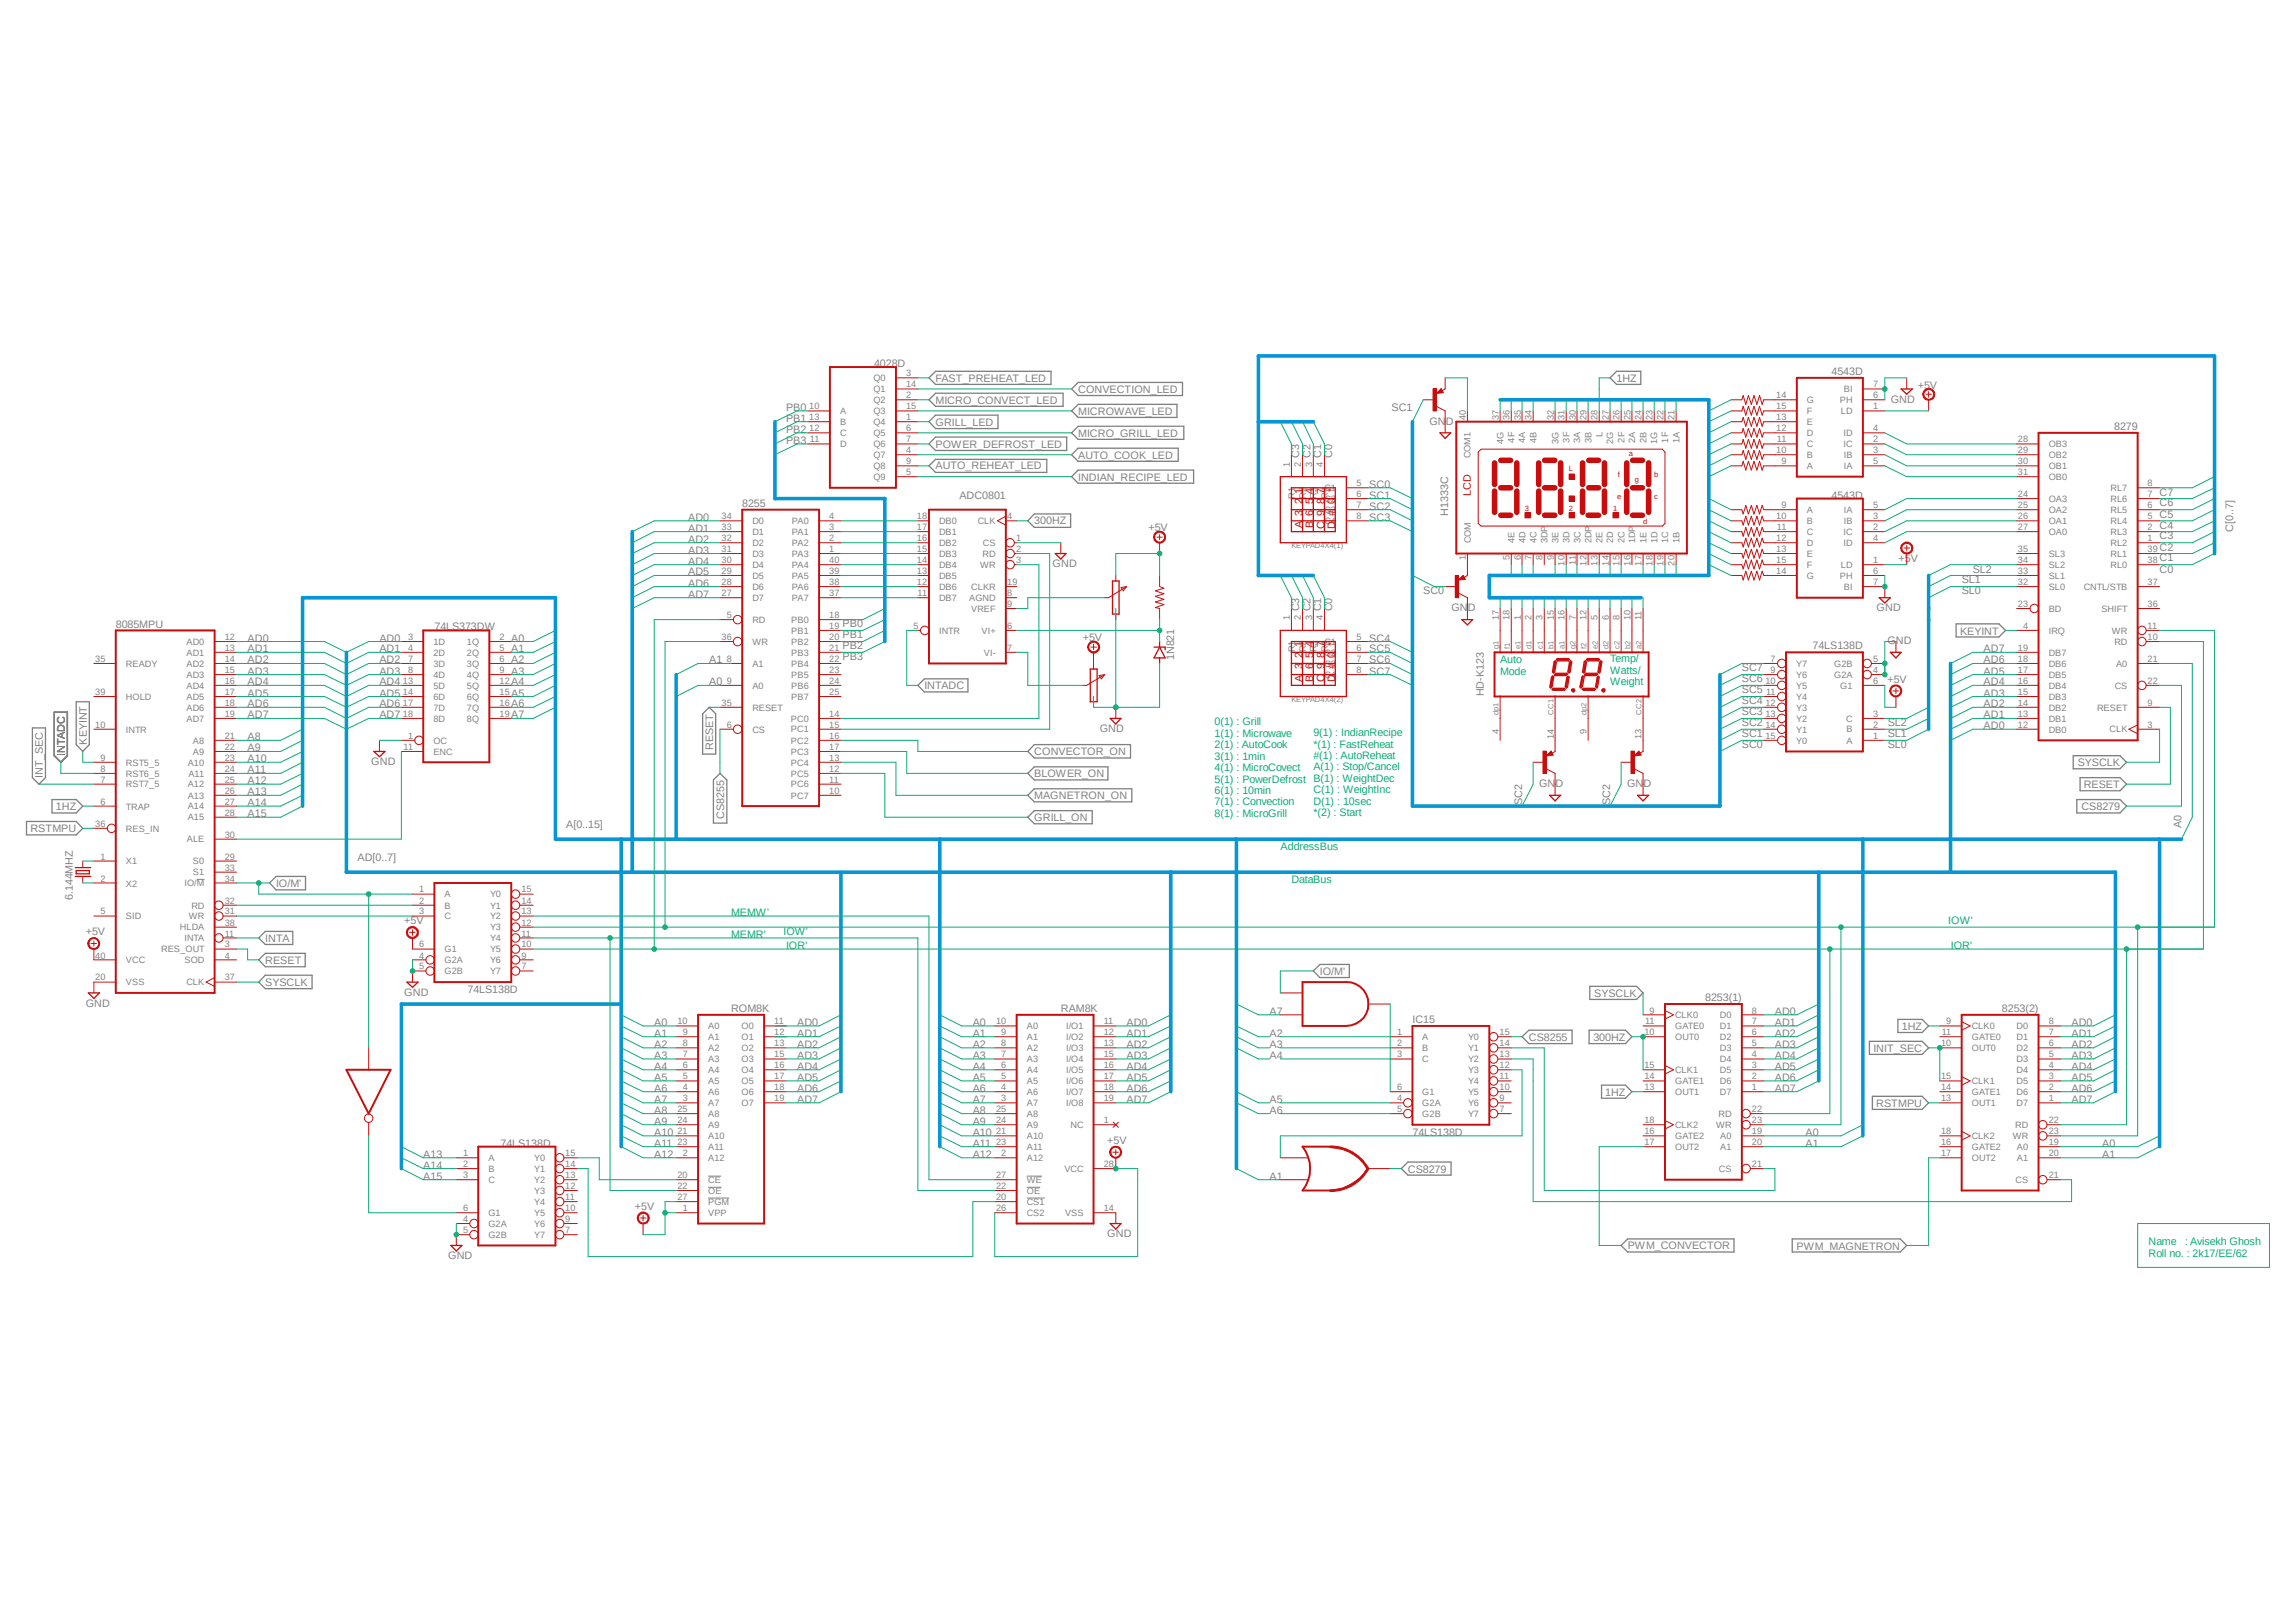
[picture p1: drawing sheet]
<svg xmlns="http://www.w3.org/2000/svg" width="297mm" height="210mm" viewBox="0 0 297 210" stroke-linecap="round" stroke-linejoin="round" font-family="sans-serif">
<defs><g id="words">
<g font-size="1.4" fill="#808080">
<text x="113.1" y="47.5">4028D</text>
<text x="101.7" y="53.2">PB0</text>
<text x="121.1" y="49.4">FAST_PREHEAT_LED</text>
<text x="121.1" y="52.2">MICRO_CONVECT_LED</text>
<text x="139.5" y="50.8">CONVECTION_LED</text>
<text x="139.5" y="53.7">MICROWAVE_LED</text>
<text x="180.1" y="53.2">SC1</text>
<text x="209.2" y="49.4">1HZ</text>
<text x="237" y="48.5">4543D</text>
<text x="244.7" y="52.1">GND</text>
<text x="248.2" y="50.3">+5V</text>
<text x="101.7" y="54.6">PB1</text>
<text x="101.7" y="56">PB2</text>
<text x="101.7" y="57.4">PB3</text>
<text x="121.1" y="55.1">GRILL_LED</text>
<text x="121.1" y="57.9">POWER_DEFROST_LED</text>
<text x="139.5" y="56.5">MICRO_GRILL_LED</text>
<text x="139.5" y="59.4">AUTO_COOK_LED</text>
<text x="168.1" y="59.2" transform="rotate(-90 168.1 59.2)">C3</text>
<text x="169.6" y="59.2" transform="rotate(-90 169.6 59.2)">C2</text>
<text x="171" y="59.2" transform="rotate(-90 171 59.2)">C1</text>
<text x="172.4" y="59.2" transform="rotate(-90 172.4 59.2)">C0</text>
<text x="185" y="54.9">GND</text>
<text x="273.6" y="55.6">8279</text>
<text x="96.1" y="65.6">8255</text>
<text x="121.1" y="60.7">AUTO_REHEAT_LED</text>
<text x="124.2" y="64.5">ADC0801</text>
<text x="139.5" y="62.2">INDIAN_RECIPE_LED</text>
<text x="177.2" y="63.1">SC0</text>
<text x="177.2" y="64.5">SC1</text>
<text x="177.2" y="66">SC2</text>
<text x="237" y="64.5">4543D</text>
<text x="279.5" y="65.5">C6</text>
<text x="279.5" y="64.1">C7</text>
<text x="89.1" y="67.4">AD0</text>
<text x="89.1" y="68.8">AD1</text>
<text x="89.1" y="70.2">AD2</text>
<text x="89.1" y="71.6">AD3</text>
<text x="133.9" y="67.9">300HZ</text>
<text x="148.6" y="68.7">+5V</text>
<text x="177.2" y="67.4">SC3</text>
<text x="187.4" y="66.8" transform="rotate(-90 187.4 66.8)">H1333C</text>
<text x="279.5" y="68.4">C4</text>
<text x="279.5" y="67">C5</text>
<text x="279.5" y="69.8">C3</text>
<text x="279.5" y="71.2">C2</text>
<text x="289" y="68.8" transform="rotate(-90 289 68.8)">C[0..7]</text>
<text x="89.1" y="73.1">AD4</text>
<text x="89.1" y="74.5">AD5</text>
<text x="89.1" y="75.9">AD6</text>
<text x="89.1" y="77.3">AD7</text>
<text x="136.2" y="73.4">GND</text>
<text x="184.2" y="76.9">SC0</text>
<text x="245.7" y="72.7">+5V</text>
<text x="253.9" y="76.9">SL0</text>
<text x="253.9" y="75.5">SL1</text>
<text x="255.3" y="74.1">SL2</text>
<text x="279.5" y="72.6">C1</text>
<text x="279.5" y="74.1">C0</text>
<text x="15" y="81.2">8085MPU</text>
<text x="32" y="83">AD0</text>
<text x="49.1" y="83">AD0</text>
<text x="56.2" y="81.6">74LS373DW</text>
<text x="66.2" y="83">A0</text>
<text x="109.1" y="81.2">PB0</text>
<text x="109.1" y="82.6">PB1</text>
<text x="140.1" y="83">+5V</text>
<text x="168.1" y="79.1" transform="rotate(-90 168.1 79.1)">C3</text>
<text x="169.6" y="79.1" transform="rotate(-90 169.6 79.1)">C2</text>
<text x="171" y="79.1" transform="rotate(-90 171 79.1)">C1</text>
<text x="172.4" y="79.1" transform="rotate(-90 172.4 79.1)">C0</text>
<text x="177.2" y="83">SC4</text>
<text x="187.8" y="79.1">GND</text>
<text x="242.9" y="79.1">GND</text>
<text x="244.3" y="83.4">GND</text>
<text x="253.7" y="82.1">KEYINT</text>
<text x="32" y="84.4">AD1</text>
<text x="32" y="85.9">AD2</text>
<text x="32" y="87.3">AD3</text>
<text x="32" y="88.7">AD4</text>
<text x="49.1" y="84.4">AD1</text>
<text x="49.1" y="85.9">AD2</text>
<text x="49.1" y="87.3">AD3</text>
<text x="49.1" y="88.7">AD4</text>
<text x="66.2" y="84.4">A1</text>
<text x="66.2" y="85.9">A2</text>
<text x="66.2" y="87.3">A3</text>
<text x="66.2" y="88.7">A4</text>
<text x="91.8" y="88.7">A0</text>
<text x="91.8" y="85.9">A1</text>
<text x="109.1" y="84">PB2</text>
<text x="109.1" y="85.4">PB3</text>
<text x="119.6" y="89.2">INTADC</text>
<text x="152" y="85.4" transform="rotate(-90 152 85.4)">1N821</text>
<text x="177.2" y="84.4">SC5</text>
<text x="177.2" y="85.9">SC6</text>
<text x="177.2" y="87.3">SC7</text>
<text x="225.4" y="89.7">SC5</text>
<text x="225.4" y="88.3">SC6</text>
<text x="225.4" y="86.9">SC7</text>
<text x="234.6" y="84">74LS138D</text>
<text x="244.3" y="88.3">+5V</text>
<text x="256.7" y="88.7">AD4</text>
<text x="256.7" y="87.3">AD5</text>
<text x="256.7" y="85.9">AD6</text>
<text x="256.7" y="84.4">AD7</text>
<text x="32" y="90.1">AD5</text>
<text x="32" y="91.5">AD6</text>
<text x="32" y="93">AD7</text>
<text x="32" y="95.8">A8</text>
<text x="49.1" y="90.1">AD5</text>
<text x="49.1" y="91.5">AD6</text>
<text x="49.1" y="93">AD7</text>
<text x="66.2" y="90.1">A5</text>
<text x="66.2" y="91.5">A6</text>
<text x="66.2" y="93">A7</text>
<text x="142.3" y="94.7">GND</text>
<text x="192" y="90.1" transform="rotate(-90 192 90.1)">HD-K123</text>
<text x="225.4" y="95.4">SC1</text>
<text x="225.4" y="94">SC2</text>
<text x="225.4" y="92.5">SC3</text>
<text x="225.4" y="91.1">SC4</text>
<text x="244.3" y="95.4">SL1</text>
<text x="244.3" y="94">SL2</text>
<text x="256.7" y="94.4">AD0</text>
<text x="256.7" y="93">AD1</text>
<text x="256.7" y="91.5">AD2</text>
<text x="256.7" y="90.1">AD3</text>
<text x="5.5" y="100.6" transform="rotate(-90 5.5 100.6)">INT_SEC</text>
<text x="8.4" y="97.8" transform="rotate(-90 8.4 97.8)">INTADC</text>
<text x="11.2" y="96.3" transform="rotate(-90 11.2 96.3)">KEYINT</text>
<text x="32" y="97.2">A9</text>
<text x="32" y="98.6">A10</text>
<text x="32" y="100.1">A11</text>
<text x="32" y="101.5">A12</text>
<text x="48" y="99">GND</text>
<text x="92.3" y="97.1" transform="rotate(-90 92.3 97.1)">RESET</text>
<text x="133.9" y="97.7">CONVECTOR_ON</text>
<text x="133.9" y="100.5">BLOWER_ON</text>
<text x="199.2" y="101.9">GND</text>
<text x="210.6" y="101.9">GND</text>
<text x="225.4" y="96.8">SC0</text>
<text x="244.3" y="96.8">SL0</text>
<text x="268.9" y="99.1">SYSCLK</text>
<text x="3.9" y="107.7">RSTMPU</text>
<text x="7.2" y="104.9">1HZ</text>
<text x="32" y="102.9">A13</text>
<text x="32" y="104.3">A14</text>
<text x="32" y="105.7">A15</text>
<text x="73.3" y="107.2">A[0..15]</text>
<text x="93.7" y="105.9" transform="rotate(-90 93.7 105.9)">CS8255</text>
<text x="133.9" y="103.4">MAGNETRON_ON</text>
<text x="133.9" y="106.3">GRILL_ON</text>
<text x="197" y="104.2" transform="rotate(-90 197 104.2)">SC2</text>
<text x="208.4" y="104.2" transform="rotate(-90 208.4 104.2)">SC2</text>
<text x="269.4" y="104.9">CS8279</text>
<text x="269.7" y="102">RESET</text>
<text x="282.3" y="107.2" transform="rotate(-90 282.3 107.2)">A0</text>
<text x="46.3" y="111.4">AD[0..7]</text>
<text x="9.4" y="116.5" transform="rotate(-90 9.4 116.5)">6.144MHZ</text>
<text x="35.7" y="114.8">IO/M'</text>
<text x="52.3" y="119.6">+5V</text>
<text x="11.1" y="121">+5V</text>
<text x="34.3" y="121.9">INTA</text>
<text x="34.3" y="124.7">RESET</text>
<text x="11.1" y="130.3">GND</text>
<text x="34.3" y="127.6">SYSCLK</text>
<text x="52.3" y="128.9">GND</text>
<text x="60.5" y="128.5">74LS138D</text>
<text x="94.6" y="131">ROM8K</text>
<text x="137.3" y="131">RAM8K</text>
<text x="164.3" y="131.3">A7</text>
<text x="170.8" y="126.2">IO/M'</text>
<text x="206.3" y="129">SYSCLK</text>
<text x="220.7" y="129.5">8253(1)</text>
<text x="229.7" y="131.3">AD0</text>
<text x="259.1" y="131">8253(2)</text>
<text x="84.7" y="132.8">A0</text>
<text x="84.7" y="134.2">A1</text>
<text x="84.7" y="135.6">A2</text>
<text x="84.7" y="137">A3</text>
<text x="103.2" y="132.8">AD0</text>
<text x="103.2" y="134.2">AD1</text>
<text x="103.2" y="135.6">AD2</text>
<text x="103.2" y="137">AD3</text>
<text x="125.9" y="132.8">A0</text>
<text x="125.9" y="134.2">A1</text>
<text x="125.9" y="135.6">A2</text>
<text x="125.9" y="137">A3</text>
<text x="145.8" y="132.8">AD0</text>
<text x="145.8" y="134.2">AD1</text>
<text x="145.8" y="135.6">AD2</text>
<text x="145.8" y="137">AD3</text>
<text x="164.3" y="134.2">A2</text>
<text x="164.3" y="135.6">A3</text>
<text x="164.3" y="137">A4</text>
<text x="182.8" y="132.4">IC15</text>
<text x="197.9" y="134.7">CS8255</text>
<text x="206.2" y="134.7">300HZ</text>
<text x="229.7" y="132.8">AD1</text>
<text x="229.7" y="134.2">AD2</text>
<text x="229.7" y="135.6">AD3</text>
<text x="229.7" y="137">AD4</text>
<text x="242.4" y="136.1">INIT_SEC</text>
<text x="246.1" y="133.3">1HZ</text>
<text x="268.1" y="132.8">AD0</text>
<text x="268.1" y="134.2">AD1</text>
<text x="268.1" y="135.6">AD2</text>
<text x="268.1" y="137">AD3</text>
<text x="84.7" y="138.4">A4</text>
<text x="84.7" y="139.9">A5</text>
<text x="84.7" y="141.3">A6</text>
<text x="84.7" y="142.7">A7</text>
<text x="103.2" y="138.4">AD4</text>
<text x="103.2" y="139.9">AD5</text>
<text x="103.2" y="141.3">AD6</text>
<text x="103.2" y="142.7">AD7</text>
<text x="125.9" y="138.4">A4</text>
<text x="125.9" y="139.9">A5</text>
<text x="125.9" y="141.3">A6</text>
<text x="125.9" y="142.7">A7</text>
<text x="145.8" y="138.4">AD4</text>
<text x="145.8" y="139.9">AD5</text>
<text x="145.8" y="141.3">AD6</text>
<text x="145.8" y="142.7">AD7</text>
<text x="164.3" y="142.7">A5</text>
<text x="207.7" y="141.8">1HZ</text>
<text x="229.7" y="138.4">AD5</text>
<text x="229.7" y="139.9">AD6</text>
<text x="229.7" y="141.3">AD7</text>
<text x="242.8" y="143.2">RSTMPU</text>
<text x="268.1" y="138.4">AD4</text>
<text x="268.1" y="139.9">AD5</text>
<text x="268.1" y="141.3">AD6</text>
<text x="268.1" y="142.7">AD7</text>
<text x="54.8" y="149.8">A13</text>
<text x="64.8" y="148.4">74LS138D</text>
<text x="84.7" y="144.1">A8</text>
<text x="84.7" y="145.5">A9</text>
<text x="84.7" y="147">A10</text>
<text x="84.7" y="148.4">A11</text>
<text x="84.7" y="149.8">A12</text>
<text x="125.9" y="144.1">A8</text>
<text x="125.9" y="145.5">A9</text>
<text x="125.9" y="147">A10</text>
<text x="125.9" y="148.4">A11</text>
<text x="125.9" y="149.8">A12</text>
<text x="143.3" y="148">+5V</text>
<text x="164.3" y="144.1">A6</text>
<text x="182.8" y="147">74LS138D</text>
<text x="233.7" y="147">A0</text>
<text x="233.7" y="148.4">A1</text>
<text x="272.1" y="148.4">A0</text>
<text x="272.1" y="149.8">A1</text>
<text x="54.8" y="151.2">A14</text>
<text x="54.8" y="152.7">A15</text>
<text x="164.3" y="152.7">A1</text>
<text x="182.2" y="151.7">CS8279</text>
<text x="82.2" y="156.5">+5V</text>
<text x="143.3" y="160.1">GND</text>
<text x="210.7" y="161.7">PWM_CONVECTOR</text>
<text x="232.5" y="161.7">PWM_MAGNETRON</text>
<text x="58" y="162.9">GND</text>
</g>
<g font-size="1.4" fill="#c90d0c">
<text x="168.6" y="65.3" transform="rotate(-90 168.6 65.3)">2</text>
<text x="168.6" y="63.9" transform="rotate(-90 168.6 63.9)">1</text>
<text x="170" y="65.3" transform="rotate(-90 170 65.3)">5</text>
<text x="170" y="63.9" transform="rotate(-90 170 63.9)">4</text>
<text x="171.4" y="65.3" transform="rotate(-90 171.4 65.3)">8</text>
<text x="171.4" y="63.9" transform="rotate(-90 171.4 63.9)">7</text>
<text x="172.8" y="65.3" transform="rotate(-90 172.8 65.3)">0</text>
<text x="172.8" y="63.7" transform="rotate(-90 172.8 63.7)">*</text>
<text x="190.4" y="64.2" transform="rotate(-90 190.4 64.2)">LCD</text>
<text x="168.6" y="68.3" transform="rotate(-90 168.6 68.3)">A</text>
<text x="168.6" y="66.7" transform="rotate(-90 168.6 66.7)">3</text>
<text x="170" y="68.3" transform="rotate(-90 170 68.3)">B</text>
<text x="170" y="66.7" transform="rotate(-90 170 66.7)">6</text>
<text x="171.4" y="68.4" transform="rotate(-90 171.4 68.4)">C</text>
<text x="171.4" y="66.7" transform="rotate(-90 171.4 66.7)">9</text>
<text x="172.8" y="68.4" transform="rotate(-90 172.8 68.4)">D</text>
<text x="172.8" y="66.7" transform="rotate(-90 172.8 66.7)">#</text>
<text x="168.6" y="83.8" transform="rotate(-90 168.6 83.8)">1</text>
<text x="170" y="83.8" transform="rotate(-90 170 83.8)">4</text>
<text x="171.4" y="83.8" transform="rotate(-90 171.4 83.8)">7</text>
<text x="172.8" y="83.6" transform="rotate(-90 172.8 83.6)">*</text>
<text x="168.6" y="88.2" transform="rotate(-90 168.6 88.2)">A</text>
<text x="168.6" y="86.6" transform="rotate(-90 168.6 86.6)">3</text>
<text x="168.6" y="85.2" transform="rotate(-90 168.6 85.2)">2</text>
<text x="170" y="88.2" transform="rotate(-90 170 88.2)">B</text>
<text x="170" y="86.6" transform="rotate(-90 170 86.6)">6</text>
<text x="170" y="85.2" transform="rotate(-90 170 85.2)">5</text>
<text x="171.4" y="88.3" transform="rotate(-90 171.4 88.3)">C</text>
<text x="171.4" y="86.6" transform="rotate(-90 171.4 86.6)">9</text>
<text x="171.4" y="85.2" transform="rotate(-90 171.4 85.2)">8</text>
<text x="172.8" y="88.3" transform="rotate(-90 172.8 88.3)">D</text>
<text x="172.8" y="86.6" transform="rotate(-90 172.8 86.6)">#</text>
<text x="172.8" y="85.2" transform="rotate(-90 172.8 85.2)">0</text>
</g>
<g font-size="1.4" fill="#0dab76">
<text x="194.1" y="85.8">Auto</text>
<text x="194.1" y="87.3">Mode</text>
<text x="208.4" y="85.7">Temp/</text>
<text x="208.4" y="87.2">Watts/</text>
<text x="208.4" y="88.7">Weight</text>
<text x="157.2" y="93.9">0(1) : Grill</text>
<text x="157.2" y="95.3">1(1) : Microwave</text>
<text x="170" y="95.2">9(1) : IndianRecipe</text>
<text x="157.2" y="96.8">2(1) : AutoCook</text>
<text x="157.2" y="98.3">3(1) : 1min</text>
<text x="157.2" y="99.8">4(1) : MicroCovect</text>
<text x="157.2" y="101.3">5(1) : PowerDefrost B(1) : WeightDec</text>
<text x="170" y="96.7">*(1) : FastReheat</text>
<text x="170" y="98.2">#(1) : AutoReheat</text>
<text x="170" y="99.7">A(1) : Stop/Cancel</text>
<text x="157.2" y="102.7">6(1) : 10min</text>
<text x="157.2" y="104.2">7(1) : Convection</text>
<text x="157.2" y="105.7">8(1) : MicroGrill</text>
<text x="170" y="102.7">C(1) : WeightInc</text>
<text x="170" y="104.1">D(1) : 10sec</text>
<text x="170" y="105.6">*(2) : Start</text>
<text x="165.7" y="110">AddressBus</text>
<text x="94.6" y="118.5">MEMW'</text>
<text x="167.1" y="114.3">DataBus</text>
<text x="252.1" y="119.5">IOW'</text>
<text x="94.6" y="121.4">MEMR'</text>
<text x="101.4" y="121">IOW'</text>
<text x="101.7" y="122.8">IOR'</text>
<text x="252.5" y="122.8">IOR'</text>
<text x="278" y="161.1">Name</text>
<text x="282.8" y="161.1">: Avisekh Ghosh</text>
<text x="278" y="162.6">Roll no. : 2k17/EE/62</text>
</g>
<g font-size="1.2" fill="#808080">
<text x="104.7" y="53">10</text>
<text x="108.7" y="53.6">A</text>
<text x="113" y="52.2">Q2</text>
<text x="113" y="49.3">Q0</text>
<text x="113" y="50.8">Q1</text>
<text x="113" y="53.6">Q3</text>
<text x="117.3" y="51.6">2</text>
<text x="117.3" y="48.7">3</text>
<text x="117.3" y="50.1">14</text>
<text x="117.3" y="53">15</text>
<text x="229.9" y="51.6">14</text>
<text x="229.9" y="53">15</text>
<text x="233.8" y="52.2">G</text>
<text x="233.8" y="53.6">F</text>
<text x="238.1" y="52.2">PH</text>
<text x="238.3" y="53.6">LD</text>
<text x="238.6" y="50.8">BI</text>
<text x="242.4" y="53">1</text>
<text x="242.4" y="51.6">6</text>
<text x="242.4" y="50.1">7</text>
<text x="104.7" y="55.8">12</text>
<text x="104.7" y="54.4">13</text>
<text x="104.8" y="57.2">11</text>
<text x="108.7" y="57.9">D</text>
<text x="108.7" y="56.4">C</text>
<text x="108.7" y="55">B</text>
<text x="113" y="55">Q4</text>
<text x="113" y="59.3">Q7</text>
<text x="113" y="56.4">Q5</text>
<text x="113" y="57.9">Q6</text>
<text x="117.3" y="54.4">1</text>
<text x="117.3" y="58.6">4</text>
<text x="117.3" y="55.8">6</text>
<text x="117.3" y="57.2">7</text>
<text x="189.7" y="54.4" transform="rotate(-90 189.7 54.4)">40</text>
<text x="190.3" y="59.3" transform="rotate(-90 190.3 59.3)">COM1</text>
<text x="194" y="54.4" transform="rotate(-90 194 54.4)">37</text>
<text x="194.6" y="57.5" transform="rotate(-90 194.6 57.5)">4G</text>
<text x="195.4" y="54.4" transform="rotate(-90 195.4 54.4)">36</text>
<text x="196" y="57.3" transform="rotate(-90 196 57.3)">4F</text>
<text x="196.8" y="54.4" transform="rotate(-90 196.8 54.4)">35</text>
<text x="197.4" y="57.4" transform="rotate(-90 197.4 57.4)">4A</text>
<text x="198.2" y="54.4" transform="rotate(-90 198.2 54.4)">34</text>
<text x="198.8" y="57.4" transform="rotate(-90 198.8 57.4)">4B</text>
<text x="201.1" y="54.4" transform="rotate(-90 201.1 54.4)">32</text>
<text x="201.7" y="57.5" transform="rotate(-90 201.7 57.5)">3G</text>
<text x="202.5" y="54.4" transform="rotate(-90 202.5 54.4)">31</text>
<text x="203.1" y="57.3" transform="rotate(-90 203.1 57.3)">3F</text>
<text x="203.9" y="54.4" transform="rotate(-90 203.9 54.4)">30</text>
<text x="204.5" y="57.4" transform="rotate(-90 204.5 57.4)">3A</text>
<text x="205.3" y="54.4" transform="rotate(-90 205.3 54.4)">29</text>
<text x="206" y="57.4" transform="rotate(-90 206 57.4)">3B</text>
<text x="206.8" y="54.4" transform="rotate(-90 206.8 54.4)">28</text>
<text x="207.4" y="56.6" transform="rotate(-90 207.4 56.6)">L</text>
<text x="208.2" y="54.4" transform="rotate(-90 208.2 54.4)">27</text>
<text x="208.8" y="57.5" transform="rotate(-90 208.8 57.5)">2G</text>
<text x="209.6" y="54.4" transform="rotate(-90 209.6 54.4)">26</text>
<text x="210.2" y="57.3" transform="rotate(-90 210.2 57.3)">2F</text>
<text x="211" y="54.4" transform="rotate(-90 211 54.4)">25</text>
<text x="211.6" y="57.4" transform="rotate(-90 211.6 57.4)">2A</text>
<text x="212.4" y="54.4" transform="rotate(-90 212.4 54.4)">24</text>
<text x="213.1" y="57.4" transform="rotate(-90 213.1 57.4)">2B</text>
<text x="213.9" y="54.4" transform="rotate(-90 213.9 54.4)">23</text>
<text x="214.5" y="57.5" transform="rotate(-90 214.5 57.5)">1G</text>
<text x="215.3" y="54.4" transform="rotate(-90 215.3 54.4)">22</text>
<text x="215.9" y="57.3" transform="rotate(-90 215.9 57.3)">1F</text>
<text x="216.7" y="54.4" transform="rotate(-90 216.7 54.4)">21</text>
<text x="217.3" y="57.4" transform="rotate(-90 217.3 57.4)">1A</text>
<text x="229.9" y="58.6">10</text>
<text x="229.9" y="55.8">12</text>
<text x="229.9" y="54.4">13</text>
<text x="230" y="57.2">11</text>
<text x="233.8" y="59.3">B</text>
<text x="233.8" y="57.9">C</text>
<text x="233.8" y="56.4">D</text>
<text x="233.8" y="55">E</text>
<text x="238.6" y="57.9">IC</text>
<text x="238.6" y="56.4">ID</text>
<text x="238.6" y="59.3">IB</text>
<text x="242.4" y="57.2">2</text>
<text x="242.4" y="58.6">3</text>
<text x="242.4" y="55.8">4</text>
<text x="261.2" y="57.2">28</text>
<text x="261.2" y="58.6">29</text>
<text x="265.1" y="57.9">OB3</text>
<text x="265.1" y="59.3">OB2</text>
<text x="113" y="62.1">Q9</text>
<text x="113" y="60.7">Q8</text>
<text x="117.3" y="61.5">5</text>
<text x="117.3" y="60.1">9</text>
<text x="166.9" y="60.4" transform="rotate(-90 166.9 60.4)">1</text>
<text x="167.6" y="64.5" transform="rotate(-90 167.6 64.5)">R1</text>
<text x="168.4" y="60.4" transform="rotate(-90 168.4 60.4)">2</text>
<text x="169" y="64.5" transform="rotate(-90 169 64.5)">R2</text>
<text x="169.8" y="60.4" transform="rotate(-90 169.8 60.4)">3</text>
<text x="170.4" y="64.5" transform="rotate(-90 170.4 64.5)">R3</text>
<text x="171.2" y="60.4" transform="rotate(-90 171.2 60.4)">4</text>
<text x="171.4" y="63.5">C1</text>
<text x="171.4" y="65">C2</text>
<text x="171.8" y="64.5" transform="rotate(-90 171.8 64.5)">R4</text>
<text x="175.6" y="62.9">5</text>
<text x="175.6" y="64.3">6</text>
<text x="175.6" y="65.7">7</text>
<text x="230.5" y="60.1">9</text>
<text x="230.5" y="65.7">9</text>
<text x="233.8" y="60.7">A</text>
<text x="238.6" y="60.7">IA</text>
<text x="242.4" y="60.1">5</text>
<text x="242.4" y="65.7">5</text>
<text x="261.2" y="64.3">24</text>
<text x="261.2" y="65.7">25</text>
<text x="261.2" y="60.1">30</text>
<text x="261.2" y="61.5">31</text>
<text x="265.1" y="65">OA3</text>
<text x="265.1" y="60.7">OB1</text>
<text x="265.1" y="62.1">OB0</text>
<text x="273.1" y="64.9">RL6</text>
<text x="273.1" y="63.5">RL7</text>
<text x="277.9" y="65.7">6</text>
<text x="277.9" y="64.3">7</text>
<text x="277.9" y="62.9">8</text>
<text x="93.4" y="71.5">31</text>
<text x="93.4" y="70">32</text>
<text x="93.4" y="68.6">33</text>
<text x="93.4" y="67.2">34</text>
<text x="97.4" y="70.7">D2</text>
<text x="97.4" y="69.2">D1</text>
<text x="97.4" y="67.8">D0</text>
<text x="102.5" y="70.7">PA2</text>
<text x="102.5" y="69.2">PA1</text>
<text x="102.5" y="67.8">PA0</text>
<text x="107.3" y="71.5">1</text>
<text x="107.3" y="70">2</text>
<text x="107.3" y="68.6">3</text>
<text x="107.3" y="67.2">4</text>
<text x="118.7" y="71.5">15</text>
<text x="118.7" y="70">16</text>
<text x="118.7" y="68.6">17</text>
<text x="118.7" y="67.2">18</text>
<text x="121.5" y="70.7">DB2</text>
<text x="121.5" y="69.2">DB1</text>
<text x="121.5" y="67.8">DB0</text>
<text x="126.5" y="67.8">CLK</text>
<text x="127.2" y="70.7">CS</text>
<text x="130.3" y="67.2">4</text>
<text x="131.5" y="70">1</text>
<text x="131.5" y="71.5">2</text>
<text x="171.4" y="66.4">C3</text>
<text x="171.4" y="67.8">C4</text>
<text x="175.6" y="67.2">8</text>
<text x="190.3" y="70.3" transform="rotate(-90 190.3 70.3)">COM</text>
<text x="196" y="70.3" transform="rotate(-90 196 70.3)">4E</text>
<text x="197.4" y="70.3" transform="rotate(-90 197.4 70.3)">4D</text>
<text x="198.8" y="70.3" transform="rotate(-90 198.8 70.3)">4C</text>
<text x="200.3" y="70.3" transform="rotate(-90 200.3 70.3)">3DP</text>
<text x="201.7" y="70.3" transform="rotate(-90 201.7 70.3)">3E</text>
<text x="203.1" y="70.3" transform="rotate(-90 203.1 70.3)">3D</text>
<text x="204.6" y="70.3" transform="rotate(-90 204.6 70.3)">3C</text>
<text x="206" y="70.3" transform="rotate(-90 206 70.3)">2DP</text>
<text x="207.4" y="70.3" transform="rotate(-90 207.4 70.3)">2E</text>
<text x="208.8" y="70.3" transform="rotate(-90 208.8 70.3)">2D</text>
<text x="210.2" y="70.3" transform="rotate(-90 210.2 70.3)">2C</text>
<text x="211.6" y="70.3" transform="rotate(-90 211.6 70.3)">1DP</text>
<text x="213.1" y="70.3" transform="rotate(-90 213.1 70.3)">1E</text>
<text x="214.5" y="70.3" transform="rotate(-90 214.5 70.3)">1D</text>
<text x="215.9" y="70.3" transform="rotate(-90 215.9 70.3)">1C</text>
<text x="217.3" y="70.3" transform="rotate(-90 217.3 70.3)">1B</text>
<text x="229.9" y="67.2">10</text>
<text x="229.9" y="70">12</text>
<text x="229.9" y="71.5">13</text>
<text x="230" y="68.6">11</text>
<text x="233.8" y="66.4">A</text>
<text x="233.8" y="67.8">B</text>
<text x="233.8" y="69.2">C</text>
<text x="233.8" y="70.7">D</text>
<text x="238.6" y="69.2">IC</text>
<text x="238.6" y="70.7">ID</text>
<text x="238.6" y="67.8">IB</text>
<text x="238.6" y="66.4">IA</text>
<text x="242.4" y="68.6">2</text>
<text x="242.4" y="67.2">3</text>
<text x="242.4" y="70">4</text>
<text x="261.2" y="67.2">26</text>
<text x="261.2" y="68.6">27</text>
<text x="261.2" y="71.5">35</text>
<text x="265.1" y="66.4">OA2</text>
<text x="265.1" y="67.8">OA1</text>
<text x="265.1" y="69.2">OA0</text>
<text x="273.1" y="70.7">RL2</text>
<text x="273.1" y="69.2">RL3</text>
<text x="273.1" y="67.8">RL4</text>
<text x="273.1" y="66.4">RL5</text>
<text x="277.9" y="70">1</text>
<text x="277.9" y="68.6">2</text>
<text x="277.9" y="67.2">5</text>
<text x="277.9" y="71.5">39</text>
<text x="93.4" y="77.1">27</text>
<text x="93.4" y="75.7">28</text>
<text x="93.4" y="74.3">29</text>
<text x="93.4" y="72.9">30</text>
<text x="97.4" y="77.8">D7</text>
<text x="97.4" y="76.3">D6</text>
<text x="97.4" y="74.9">D5</text>
<text x="97.4" y="73.5">D4</text>
<text x="97.4" y="72.1">D3</text>
<text x="102.5" y="72.1">PA3</text>
<text x="102.5" y="77.8">PA7</text>
<text x="102.5" y="76.3">PA6</text>
<text x="102.5" y="74.9">PA5</text>
<text x="102.5" y="73.5">PA4</text>
<text x="107.3" y="77.1">37</text>
<text x="107.3" y="75.7">38</text>
<text x="107.3" y="74.3">39</text>
<text x="107.3" y="72.9">40</text>
<text x="118.7" y="75.7">12</text>
<text x="118.7" y="74.3">13</text>
<text x="118.7" y="72.9">14</text>
<text x="118.7" y="77.1">11</text>
<text x="121.5" y="77.8">DB7</text>
<text x="121.5" y="76.3">DB6</text>
<text x="121.5" y="74.9">DB5</text>
<text x="121.5" y="73.5">DB4</text>
<text x="121.5" y="72.1">DB3</text>
<text x="125.4" y="77.8">AGND</text>
<text x="125.7" y="76.3">CLKR</text>
<text x="126.8" y="73.5">WR</text>
<text x="127.2" y="72.1">RD</text>
<text x="130.3" y="77.1">8</text>
<text x="130.3" y="75.7">19</text>
<text x="131.5" y="72.9">3</text>
<text x="189.7" y="72.5" transform="rotate(-90 189.7 72.5)">1</text>
<text x="195.4" y="72.5" transform="rotate(-90 195.4 72.5)">5</text>
<text x="196.8" y="72.5" transform="rotate(-90 196.8 72.5)">6</text>
<text x="198.2" y="72.5" transform="rotate(-90 198.2 72.5)">7</text>
<text x="199.6" y="72.5" transform="rotate(-90 199.6 72.5)">8</text>
<text x="201.1" y="72.5" transform="rotate(-90 201.1 72.5)">9</text>
<text x="202.5" y="73.2" transform="rotate(-90 202.5 73.2)">10</text>
<text x="203.9" y="73.1" transform="rotate(-90 203.9 73.1)">11</text>
<text x="205.3" y="73.2" transform="rotate(-90 205.3 73.2)">12</text>
<text x="206.8" y="73.2" transform="rotate(-90 206.8 73.2)">13</text>
<text x="208.2" y="73.2" transform="rotate(-90 208.2 73.2)">14</text>
<text x="209.6" y="73.2" transform="rotate(-90 209.6 73.2)">15</text>
<text x="211" y="73.2" transform="rotate(-90 211 73.2)">16</text>
<text x="212.4" y="73.2" transform="rotate(-90 212.4 73.2)">17</text>
<text x="213.9" y="73.2" transform="rotate(-90 213.9 73.2)">18</text>
<text x="215.3" y="73.2" transform="rotate(-90 215.3 73.2)">19</text>
<text x="216.7" y="73.2" transform="rotate(-90 216.7 73.2)">20</text>
<text x="229.9" y="74.3">14</text>
<text x="229.9" y="72.9">15</text>
<text x="233.8" y="72.1">E</text>
<text x="233.8" y="74.9">G</text>
<text x="233.8" y="73.5">F</text>
<text x="238.1" y="74.9">PH</text>
<text x="238.3" y="73.5">LD</text>
<text x="238.6" y="76.3">BI</text>
<text x="242.4" y="72.9">1</text>
<text x="242.4" y="74.3">6</text>
<text x="242.4" y="75.7">7</text>
<text x="261.2" y="75.7">32</text>
<text x="261.2" y="74.3">33</text>
<text x="261.2" y="72.9">34</text>
<text x="265.1" y="76.3">SL0</text>
<text x="265.1" y="74.9">SL1</text>
<text x="265.1" y="73.5">SL2</text>
<text x="265.1" y="72.1">SL3</text>
<text x="269.7" y="76.3">CNTL/STB</text>
<text x="273.1" y="73.5">RL0</text>
<text x="273.1" y="72.1">RL1</text>
<text x="277.9" y="75.7">37</text>
<text x="277.9" y="72.9">38</text>
<text x="24.1" y="83.4">AD0</text>
<text x="29.1" y="82.8">12</text>
<text x="52.8" y="82.8">3</text>
<text x="56.1" y="83.4">1D</text>
<text x="60.4" y="83.4">1Q</text>
<text x="64.6" y="82.8">2</text>
<text x="93.4" y="82.8">36</text>
<text x="94.1" y="80">5</text>
<text x="97.4" y="80.6">RD</text>
<text x="97.4" y="83.4">WR</text>
<text x="102.4" y="80.6">PB0</text>
<text x="102.4" y="82">PB1</text>
<text x="102.4" y="83.4">PB2</text>
<text x="107.3" y="80">18</text>
<text x="107.3" y="81.4">19</text>
<text x="107.3" y="82.8">20</text>
<text x="118.2" y="81.4">5</text>
<text x="121.5" y="82">INTR</text>
<text x="125.7" y="79.2">VREF</text>
<text x="127" y="82">VI+</text>
<text x="130.3" y="81.4">6</text>
<text x="130.3" y="78.5">9</text>
<text x="166.9" y="80.3" transform="rotate(-90 166.9 80.3)">1</text>
<text x="168.4" y="80.3" transform="rotate(-90 168.4 80.3)">2</text>
<text x="169.8" y="80.3" transform="rotate(-90 169.8 80.3)">3</text>
<text x="171.2" y="80.3" transform="rotate(-90 171.2 80.3)">4</text>
<text x="171.4" y="83.4">C1</text>
<text x="175.6" y="82.8">5</text>
<text x="194" y="80.3" transform="rotate(-90 194 80.3)">17</text>
<text x="195.4" y="80.3" transform="rotate(-90 195.4 80.3)">18</text>
<text x="196.8" y="80.3" transform="rotate(-90 196.8 80.3)">1</text>
<text x="198.2" y="80.3" transform="rotate(-90 198.2 80.3)">2</text>
<text x="199.6" y="80.3" transform="rotate(-90 199.6 80.3)">3</text>
<text x="201.1" y="80.3" transform="rotate(-90 201.1 80.3)">15</text>
<text x="202.5" y="80.3" transform="rotate(-90 202.5 80.3)">16</text>
<text x="203.9" y="80.3" transform="rotate(-90 203.9 80.3)">7</text>
<text x="205.3" y="80.3" transform="rotate(-90 205.3 80.3)">12</text>
<text x="206.8" y="80.3" transform="rotate(-90 206.8 80.3)">5</text>
<text x="208.2" y="80.3" transform="rotate(-90 208.2 80.3)">6</text>
<text x="209.6" y="80.3" transform="rotate(-90 209.6 80.3)">8</text>
<text x="211" y="80.3" transform="rotate(-90 211 80.3)">10</text>
<text x="212.4" y="80.3" transform="rotate(-90 212.4 80.3)">11</text>
<text x="261.2" y="78.5">23</text>
<text x="261.8" y="81.4">4</text>
<text x="265.1" y="82">IRQ</text>
<text x="265.1" y="79.2">BD</text>
<text x="271.9" y="79.2">SHIFT</text>
<text x="273.3" y="82">WR</text>
<text x="273.6" y="83.4">RD</text>
<text x="277.9" y="82.8">10</text>
<text x="277.9" y="81.4">11</text>
<text x="277.9" y="78.5">36</text>
<text x="12.3" y="85.6">35</text>
<text x="12.3" y="89.9">39</text>
<text x="16.3" y="86.3">READY</text>
<text x="24.1" y="84.8">AD1</text>
<text x="24.1" y="86.3">AD2</text>
<text x="24.1" y="87.7">AD3</text>
<text x="24.1" y="89.1">AD4</text>
<text x="29.1" y="84.2">13</text>
<text x="29.1" y="85.6">14</text>
<text x="29.1" y="87.1">15</text>
<text x="29.1" y="88.5">16</text>
<text x="29.1" y="89.9">17</text>
<text x="52.2" y="88.5">13</text>
<text x="52.2" y="89.9">14</text>
<text x="52.8" y="84.2">4</text>
<text x="52.8" y="85.6">7</text>
<text x="52.8" y="87.1">8</text>
<text x="56.1" y="84.9">2D</text>
<text x="56.1" y="86.3">3D</text>
<text x="56.1" y="87.7">4D</text>
<text x="56.1" y="89.1">5D</text>
<text x="60.4" y="84.8">2Q</text>
<text x="60.4" y="86.3">3Q</text>
<text x="60.4" y="87.7">4Q</text>
<text x="60.4" y="89.1">5Q</text>
<text x="64.6" y="84.2">5</text>
<text x="64.6" y="85.6">6</text>
<text x="64.6" y="87.1">9</text>
<text x="64.6" y="88.5">12</text>
<text x="64.6" y="89.9">15</text>
<text x="94.1" y="85.6">8</text>
<text x="94.1" y="88.5">9</text>
<text x="97.4" y="86.3">A1</text>
<text x="97.4" y="89.1">A0</text>
<text x="102.4" y="84.8">PB3</text>
<text x="102.4" y="86.3">PB4</text>
<text x="102.4" y="87.7">PB5</text>
<text x="102.4" y="89.1">PB6</text>
<text x="107.3" y="84.2">21</text>
<text x="107.3" y="85.6">22</text>
<text x="107.3" y="87.1">23</text>
<text x="107.3" y="88.5">24</text>
<text x="107.3" y="89.9">25</text>
<text x="127.3" y="84.9">VI-</text>
<text x="130.3" y="84.2">7</text>
<text x="167.6" y="84.4" transform="rotate(-90 167.6 84.4)">R1</text>
<text x="169" y="84.4" transform="rotate(-90 169 84.4)">R2</text>
<text x="170.4" y="84.4" transform="rotate(-90 170.4 84.4)">R3</text>
<text x="171.4" y="84.9">C2</text>
<text x="171.4" y="86.3">C3</text>
<text x="171.4" y="87.7">C4</text>
<text x="171.8" y="84.4" transform="rotate(-90 171.8 84.4)">R4</text>
<text x="175.6" y="84.2">6</text>
<text x="175.6" y="85.6">7</text>
<text x="175.6" y="87.1">8</text>
<text x="228.5" y="88.5">10</text>
<text x="228.6" y="89.9">11</text>
<text x="229.2" y="85.6">7</text>
<text x="229.2" y="87.1">9</text>
<text x="232.5" y="86.3">Y7</text>
<text x="232.5" y="87.7">Y6</text>
<text x="232.5" y="89.1">Y5</text>
<text x="237.4" y="87.7">G2A</text>
<text x="237.4" y="86.3">G2B</text>
<text x="238.2" y="89.1">G1</text>
<text x="242.4" y="87.1">4</text>
<text x="242.4" y="85.6">5</text>
<text x="242.4" y="88.5">6</text>
<text x="261.2" y="89.9">15</text>
<text x="261.2" y="88.5">16</text>
<text x="261.2" y="87.1">17</text>
<text x="261.2" y="85.6">18</text>
<text x="261.2" y="84.2">19</text>
<text x="265.1" y="89.1">DB4</text>
<text x="265.1" y="87.7">DB5</text>
<text x="265.1" y="86.3">DB6</text>
<text x="265.1" y="84.9">DB7</text>
<text x="273.7" y="89.1">CS</text>
<text x="273.9" y="86.3">A0</text>
<text x="277.9" y="85.6">21</text>
<text x="277.9" y="88.5">22</text>
<text x="12.3" y="94.2">10</text>
<text x="16.3" y="90.6">HOLD</text>
<text x="16.3" y="94.8">INTR</text>
<text x="24.1" y="90.6">AD5</text>
<text x="24.1" y="91.9">AD6</text>
<text x="24.1" y="93.4">AD7</text>
<text x="29.1" y="91.4">18</text>
<text x="29.1" y="92.8">19</text>
<text x="29.1" y="95.6">21</text>
<text x="52.2" y="91.4">17</text>
<text x="52.2" y="92.8">18</text>
<text x="52.8" y="95.6">1</text>
<text x="56.1" y="90.6">6D</text>
<text x="56.1" y="91.9">7D</text>
<text x="56.1" y="93.4">8D</text>
<text x="60.4" y="90.6">6Q</text>
<text x="60.4" y="91.9">7Q</text>
<text x="60.4" y="93.4">8Q</text>
<text x="64.6" y="91.4">16</text>
<text x="64.6" y="92.8">19</text>
<text x="93.4" y="91.4">35</text>
<text x="94.1" y="94.2">6</text>
<text x="97.4" y="94.8">CS</text>
<text x="97.4" y="91.9">RESET</text>
<text x="102.4" y="93.4">PC0</text>
<text x="102.4" y="94.8">PC1</text>
<text x="102.4" y="90.6">PB7</text>
<text x="107.3" y="92.8">14</text>
<text x="107.3" y="94.2">15</text>
<text x="107.3" y="95.6">16</text>
<text x="194" y="95" transform="rotate(-90 194 95)">4</text>
<text x="201.1" y="95.6" transform="rotate(-90 201.1 95.6)">14</text>
<text x="205.3" y="95" transform="rotate(-90 205.3 95)">9</text>
<text x="212.4" y="95.6" transform="rotate(-90 212.4 95.6)">13</text>
<text x="228.5" y="91.4">12</text>
<text x="228.5" y="92.8">13</text>
<text x="228.5" y="94.2">14</text>
<text x="228.5" y="95.6">15</text>
<text x="232.5" y="90.6">Y4</text>
<text x="232.5" y="91.9">Y3</text>
<text x="232.5" y="93.4">Y2</text>
<text x="232.5" y="94.8">Y1</text>
<text x="238.9" y="93.4">C</text>
<text x="239" y="94.8">B</text>
<text x="242.4" y="95.6">1</text>
<text x="242.4" y="94.2">2</text>
<text x="242.4" y="92.8">3</text>
<text x="261.2" y="94.2">12</text>
<text x="261.2" y="92.8">13</text>
<text x="261.2" y="91.4">14</text>
<text x="265.1" y="94.8">DB0</text>
<text x="265.1" y="93.4">DB1</text>
<text x="265.1" y="91.9">DB2</text>
<text x="265.1" y="90.6">DB3</text>
<text x="271.4" y="91.9">RESET</text>
<text x="273" y="94.8">CLK</text>
<text x="277.9" y="94.2">3</text>
<text x="277.9" y="91.4">9</text>
<text x="13" y="98.4">9</text>
<text x="13" y="99.9">8</text>
<text x="13" y="101.3">7</text>
<text x="16.3" y="99.1">RST5_5</text>
<text x="16.3" y="100.5">RST6_5</text>
<text x="16.3" y="101.9">RST7_5</text>
<text x="24.3" y="99.1">A10</text>
<text x="24.3" y="101.9">A12</text>
<text x="24.4" y="100.5">A11</text>
<text x="25" y="96.2">A8</text>
<text x="25" y="97.7">A9</text>
<text x="29.1" y="97">22</text>
<text x="29.1" y="98.4">23</text>
<text x="29.1" y="99.9">24</text>
<text x="29.1" y="101.3">25</text>
<text x="52.2" y="97">11</text>
<text x="56.1" y="96.2">OC</text>
<text x="56.1" y="97.7">ENC</text>
<text x="102.4" y="101.9">PC6</text>
<text x="102.4" y="100.5">PC5</text>
<text x="102.4" y="99.1">PC4</text>
<text x="102.4" y="96.2">PC2</text>
<text x="102.4" y="97.7">PC3</text>
<text x="107.3" y="101.3">11</text>
<text x="107.3" y="99.9">12</text>
<text x="107.3" y="98.4">13</text>
<text x="107.3" y="97">17</text>
<text x="232.5" y="96.2">Y0</text>
<text x="239" y="96.2">A</text>
<text x="12.3" y="107">36</text>
<text x="13" y="104.1">6</text>
<text x="16.3" y="104.8">TRAP</text>
<text x="16.3" y="107.6">RES_IN</text>
<text x="24.3" y="103.3">A13</text>
<text x="24.3" y="104.7">A14</text>
<text x="24.3" y="106.2">A15</text>
<text x="29.1" y="102.7">26</text>
<text x="29.1" y="104.1">27</text>
<text x="29.1" y="105.5">28</text>
<text x="102.4" y="103.3">PC7</text>
<text x="107.3" y="102.7">10</text>
<text x="13" y="111.3">1</text>
<text x="16.3" y="111.8">X1</text>
<text x="24.2" y="109">ALE</text>
<text x="25" y="111.8">S0</text>
<text x="25" y="113.3">S1</text>
<text x="29.1" y="108.4">30</text>
<text x="29.1" y="111.3">29</text>
<text x="29.1" y="112.6">33</text>
<text x="13" y="114.1">2</text>
<text x="13" y="118.3">5</text>
<text x="16.3" y="114.7">X2</text>
<text x="16.3" y="119">SID</text>
<text x="23.9" y="114.7">IO/M</text>
<text x="24.4" y="119">WR</text>
<text x="24.8" y="117.6">RD</text>
<text x="29.1" y="114.1">34</text>
<text x="29.1" y="116.9">32</text>
<text x="29.1" y="118.3">31</text>
<text x="29.1" y="119.8">38</text>
<text x="54.2" y="115.5">1</text>
<text x="54.2" y="116.9">2</text>
<text x="54.2" y="118.3">3</text>
<text x="57.5" y="116.1">A</text>
<text x="57.5" y="117.6">B</text>
<text x="57.5" y="119">C</text>
<text x="63.4" y="119">Y2</text>
<text x="63.4" y="117.6">Y1</text>
<text x="63.4" y="116.1">Y0</text>
<text x="67.5" y="119.8">12</text>
<text x="67.5" y="118.3">13</text>
<text x="67.5" y="116.9">14</text>
<text x="67.5" y="115.5">15</text>
<text x="12.3" y="124">40</text>
<text x="16.3" y="124.7">VCC</text>
<text x="20.9" y="123.2">RES_OUT</text>
<text x="23.3" y="120.4">HLDA</text>
<text x="23.9" y="121.8">INTA</text>
<text x="23.9" y="124.6">SOD</text>
<text x="29.1" y="121.2">11</text>
<text x="29.1" y="122.6">3</text>
<text x="29.1" y="124">4</text>
<text x="54.2" y="124">4</text>
<text x="54.2" y="125.4">5</text>
<text x="54.2" y="122.6">6</text>
<text x="57.5" y="124.7">G2A</text>
<text x="57.5" y="123.2">G1</text>
<text x="63.4" y="124.6">Y6</text>
<text x="63.4" y="123.2">Y5</text>
<text x="63.4" y="121.8">Y4</text>
<text x="63.4" y="120.4">Y3</text>
<text x="67.5" y="125.4">7</text>
<text x="67.5" y="124">9</text>
<text x="67.5" y="122.6">10</text>
<text x="67.5" y="121.2">11</text>
<text x="12.3" y="126.9">20</text>
<text x="16.3" y="127.5">VSS</text>
<text x="24.1" y="127.5">CLK</text>
<text x="29.1" y="126.9">37</text>
<text x="57.5" y="126.1">G2B</text>
<text x="63.4" y="126.1">Y7</text>
<text x="213.5" y="131.1">9</text>
<text x="216.8" y="131.7">CLK0</text>
<text x="222.6" y="131.7">D0</text>
<text x="226.7" y="131.1">8</text>
<text x="87.7" y="132.5">10</text>
<text x="88.3" y="136.8">7</text>
<text x="88.3" y="135.4">8</text>
<text x="88.3" y="134">9</text>
<text x="91.7" y="137.5">A3</text>
<text x="91.7" y="136">A2</text>
<text x="91.7" y="134.6">A1</text>
<text x="91.7" y="133.2">A0</text>
<text x="96" y="133.2">O0</text>
<text x="96" y="134.6">O1</text>
<text x="96" y="136">O2</text>
<text x="96" y="137.5">O3</text>
<text x="100.2" y="132.5">11</text>
<text x="100.2" y="134">12</text>
<text x="100.2" y="135.4">13</text>
<text x="100.2" y="136.8">15</text>
<text x="128.9" y="132.5">10</text>
<text x="129.6" y="134">9</text>
<text x="129.6" y="135.4">8</text>
<text x="129.6" y="136.8">7</text>
<text x="132.9" y="133.2">A0</text>
<text x="132.9" y="134.6">A1</text>
<text x="132.9" y="136">A2</text>
<text x="132.9" y="137.5">A3</text>
<text x="138" y="133.2">I/O1</text>
<text x="138" y="134.6">I/O2</text>
<text x="138" y="136">I/O3</text>
<text x="138" y="137.5">I/O4</text>
<text x="142.8" y="132.5">11</text>
<text x="142.8" y="134">12</text>
<text x="142.8" y="135.4">13</text>
<text x="142.8" y="136.8">15</text>
<text x="180.8" y="134">1</text>
<text x="180.8" y="135.4">2</text>
<text x="180.8" y="136.8">3</text>
<text x="184.1" y="134.6">A</text>
<text x="184.1" y="136">B</text>
<text x="184.1" y="137.5">C</text>
<text x="190" y="137.5">Y2</text>
<text x="190" y="136">Y1</text>
<text x="190" y="134.6">Y0</text>
<text x="194.1" y="136.8">13</text>
<text x="194.1" y="135.4">14</text>
<text x="194.1" y="134">15</text>
<text x="212.8" y="134">10</text>
<text x="212.9" y="132.5">11</text>
<text x="216.8" y="134.6">OUT0</text>
<text x="216.8" y="133.2">GATE0</text>
<text x="222.6" y="137.5">D4</text>
<text x="222.6" y="136">D3</text>
<text x="222.6" y="134.6">D2</text>
<text x="222.6" y="133.2">D1</text>
<text x="226.7" y="136.8">4</text>
<text x="226.7" y="135.4">5</text>
<text x="226.7" y="134">6</text>
<text x="226.7" y="132.5">7</text>
<text x="251.2" y="135.4">10</text>
<text x="251.3" y="134">11</text>
<text x="251.9" y="132.5">9</text>
<text x="255.2" y="133.2">CLK0</text>
<text x="255.2" y="136">OUT0</text>
<text x="255.2" y="134.6">GATE0</text>
<text x="261" y="137.5">D3</text>
<text x="261" y="136">D2</text>
<text x="261" y="134.6">D1</text>
<text x="261" y="133.2">D0</text>
<text x="265.1" y="136.8">5</text>
<text x="265.1" y="135.4">6</text>
<text x="265.1" y="134">7</text>
<text x="265.1" y="132.5">8</text>
<text x="87.7" y="143.9">25</text>
<text x="88.3" y="142.5">3</text>
<text x="88.3" y="141.1">4</text>
<text x="88.3" y="139.7">5</text>
<text x="88.3" y="138.2">6</text>
<text x="91.7" y="143.1">A7</text>
<text x="91.7" y="141.7">A6</text>
<text x="91.7" y="140.3">A5</text>
<text x="91.7" y="138.9">A4</text>
<text x="96" y="138.9">O4</text>
<text x="96" y="140.3">O5</text>
<text x="96" y="141.7">O6</text>
<text x="96" y="143.1">O7</text>
<text x="100.2" y="138.2">16</text>
<text x="100.2" y="139.7">17</text>
<text x="100.2" y="141.1">18</text>
<text x="100.2" y="142.5">19</text>
<text x="128.9" y="143.9">25</text>
<text x="129.6" y="138.2">6</text>
<text x="129.6" y="139.7">5</text>
<text x="129.6" y="141.1">4</text>
<text x="129.6" y="142.5">3</text>
<text x="132.9" y="138.9">A4</text>
<text x="132.9" y="140.3">A5</text>
<text x="132.9" y="141.7">A6</text>
<text x="132.9" y="143.1">A7</text>
<text x="138" y="138.9">I/O5</text>
<text x="138" y="140.3">I/O6</text>
<text x="138" y="141.7">I/O7</text>
<text x="138" y="143.1">I/O8</text>
<text x="142.8" y="138.2">16</text>
<text x="142.8" y="139.7">17</text>
<text x="142.8" y="141.1">18</text>
<text x="142.8" y="142.5">19</text>
<text x="180.8" y="142.5">4</text>
<text x="180.8" y="143.9">5</text>
<text x="180.8" y="141.1">6</text>
<text x="184.1" y="143.1">G2A</text>
<text x="184.1" y="141.7">G1</text>
<text x="190" y="143.1">Y6</text>
<text x="190" y="141.7">Y5</text>
<text x="190" y="140.3">Y4</text>
<text x="190" y="138.9">Y3</text>
<text x="194.1" y="143.9">7</text>
<text x="194.1" y="142.5">9</text>
<text x="194.1" y="141.1">10</text>
<text x="194.1" y="139.7">11</text>
<text x="194.1" y="138.2">12</text>
<text x="212.8" y="141.1">13</text>
<text x="212.8" y="139.7">14</text>
<text x="212.8" y="138.2">15</text>
<text x="216.8" y="141.7">OUT1</text>
<text x="216.8" y="140.3">GATE1</text>
<text x="216.8" y="138.9">CLK1</text>
<text x="222.6" y="141.7">D7</text>
<text x="222.6" y="140.3">D6</text>
<text x="222.6" y="138.9">D5</text>
<text x="226.7" y="141.1">1</text>
<text x="226.7" y="139.7">2</text>
<text x="226.7" y="138.2">3</text>
<text x="226.7" y="143.9">22</text>
<text x="251.2" y="142.5">13</text>
<text x="251.2" y="141.1">14</text>
<text x="251.2" y="139.7">15</text>
<text x="255.2" y="143.1">OUT1</text>
<text x="255.2" y="141.7">GATE1</text>
<text x="255.2" y="140.3">CLK1</text>
<text x="261" y="143.1">D7</text>
<text x="261" y="141.7">D6</text>
<text x="261" y="140.3">D5</text>
<text x="261" y="138.9">D4</text>
<text x="265.1" y="142.5">1</text>
<text x="265.1" y="141.1">2</text>
<text x="265.1" y="139.7">3</text>
<text x="265.1" y="138.2">4</text>
<text x="59.9" y="149.6">1</text>
<text x="73.2" y="149.6">15</text>
<text x="87.7" y="146.8">21</text>
<text x="87.7" y="148.2">23</text>
<text x="87.7" y="145.3">24</text>
<text x="88.3" y="149.6">2</text>
<text x="91.7" y="147.4">A10</text>
<text x="91.7" y="148.8">A11</text>
<text x="91.7" y="146">A9</text>
<text x="91.7" y="144.6">A8</text>
<text x="128.9" y="145.3">24</text>
<text x="128.9" y="146.8">21</text>
<text x="128.9" y="148.2">23</text>
<text x="129.6" y="149.6">2</text>
<text x="132.9" y="144.6">A8</text>
<text x="132.9" y="146">A9</text>
<text x="132.9" y="147.4">A10</text>
<text x="132.9" y="148.8">A11</text>
<text x="138.6" y="146">NC</text>
<text x="142.8" y="145.3">1</text>
<text x="184.1" y="144.6">G2B</text>
<text x="190" y="144.5">Y7</text>
<text x="212.8" y="146.8">16</text>
<text x="212.8" y="148.2">17</text>
<text x="212.8" y="145.3">18</text>
<text x="216.8" y="147.4">GATE2</text>
<text x="216.8" y="148.8">OUT2</text>
<text x="216.8" y="146">CLK2</text>
<text x="222.1" y="146">WR</text>
<text x="222.4" y="144.6">RD</text>
<text x="222.6" y="147.4">A0</text>
<text x="222.6" y="148.8">A1</text>
<text x="226.7" y="146.8">19</text>
<text x="226.7" y="148.2">20</text>
<text x="226.7" y="145.3">23</text>
<text x="251.2" y="148.2">16</text>
<text x="251.2" y="149.6">17</text>
<text x="251.2" y="146.8">18</text>
<text x="255.2" y="148.8">GATE2</text>
<text x="255.2" y="147.4">CLK2</text>
<text x="260.5" y="147.4">WR</text>
<text x="260.8" y="146">RD</text>
<text x="261" y="148.8">A0</text>
<text x="265.1" y="148.2">19</text>
<text x="265.1" y="149.6">20</text>
<text x="265.1" y="145.3">22</text>
<text x="265.1" y="146.8">23</text>
<text x="59.9" y="151">2</text>
<text x="59.9" y="152.4">3</text>
<text x="63.2" y="150.2">A</text>
<text x="63.2" y="151.6">B</text>
<text x="63.2" y="153.1">C</text>
<text x="69.1" y="155.9">Y4</text>
<text x="69.1" y="154.5">Y3</text>
<text x="69.1" y="153.1">Y2</text>
<text x="69.1" y="151.6">Y1</text>
<text x="69.1" y="150.2">Y0</text>
<text x="73.2" y="155.3">11</text>
<text x="73.2" y="153.9">12</text>
<text x="73.2" y="152.4">13</text>
<text x="73.2" y="151">14</text>
<text x="87.7" y="152.4">20</text>
<text x="87.7" y="153.9">22</text>
<text x="87.7" y="155.3">27</text>
<text x="91.7" y="150.2">A12</text>
<text x="91.7" y="153.1">CE</text>
<text x="91.7" y="154.5">OE</text>
<text x="91.7" y="155.9">PGM</text>
<text x="128.9" y="152.4">27</text>
<text x="128.9" y="153.9">22</text>
<text x="128.9" y="155.3">20</text>
<text x="132.9" y="150.2">A12</text>
<text x="132.9" y="153.1">WE</text>
<text x="132.9" y="154.5">OE</text>
<text x="132.9" y="155.9">CS1</text>
<text x="137.8" y="151.6">VCC</text>
<text x="142.8" y="151">28</text>
<text x="222.5" y="151.6">CS</text>
<text x="226.7" y="151">21</text>
<text x="255.2" y="150.2">OUT2</text>
<text x="260.9" y="153.1">CS</text>
<text x="261" y="150.2">A1</text>
<text x="265.1" y="152.4">21</text>
<text x="59.9" y="158.1">4</text>
<text x="59.9" y="159.6">5</text>
<text x="59.9" y="156.7">6</text>
<text x="63.2" y="158.7">G2A</text>
<text x="63.2" y="160.2">G2B</text>
<text x="63.2" y="157.4">G1</text>
<text x="69.1" y="160.2">Y7</text>
<text x="69.1" y="158.7">Y6</text>
<text x="69.1" y="157.4">Y5</text>
<text x="73.2" y="159.6">7</text>
<text x="73.2" y="158.1">9</text>
<text x="73.2" y="156.7">10</text>
<text x="88.3" y="156.7">1</text>
<text x="91.7" y="157.4">VPP</text>
<text x="128.9" y="156.7">26</text>
<text x="132.9" y="157.4">CS2</text>
<text x="137.8" y="157.4">VSS</text>
<text x="142.8" y="156.7">14</text>
</g>
<g font-size="1" fill="#c90d0c">
<text x="210.8" y="59">a</text>
<text x="203" y="61">L</text>
<text x="209.3" y="64.5">e</text>
<text x="209.4" y="61.7">f</text>
<text x="211.6" y="62.3">g</text>
<text x="214.1" y="61.7">b</text>
<text x="214.1" y="64.5">c</text>
<text x="197.4" y="66.2">3</text>
<text x="203" y="66.1">2</text>
<text x="208.8" y="66.1">1</text>
<text x="212.6" y="67.9">d</text>
</g>
<g font-size="1" fill="#808080">
<text x="167.1" y="71">KEYPAD4X4(1)</text>
<text x="193.9" y="84" transform="rotate(-90 193.9 84)">g1</text>
<text x="195.4" y="84" transform="rotate(-90 195.4 84)">f1</text>
<text x="196.8" y="84" transform="rotate(-90 196.8 84)">e1</text>
<text x="198.2" y="84" transform="rotate(-90 198.2 84)">d1</text>
<text x="199.7" y="84" transform="rotate(-90 199.7 84)">c1</text>
<text x="201.1" y="84" transform="rotate(-90 201.1 84)">b1</text>
<text x="202.5" y="84" transform="rotate(-90 202.5 84)">a1</text>
<text x="203.9" y="84" transform="rotate(-90 203.9 84)">g2</text>
<text x="205.3" y="84" transform="rotate(-90 205.3 84)">f2</text>
<text x="206.8" y="84" transform="rotate(-90 206.8 84)">e2</text>
<text x="208.2" y="84" transform="rotate(-90 208.2 84)">d2</text>
<text x="209.6" y="84" transform="rotate(-90 209.6 84)">c2</text>
<text x="211" y="84" transform="rotate(-90 211 84)">b2</text>
<text x="212.4" y="84" transform="rotate(-90 212.4 84)">a2</text>
<text x="167.1" y="90.8">KEYPAD4X4(2)</text>
<text x="193.9" y="92.5" transform="rotate(-90 193.9 92.5)">dp1</text>
<text x="201.1" y="92.5" transform="rotate(-90 201.1 92.5)">CC1</text>
<text x="205.3" y="92.5" transform="rotate(-90 205.3 92.5)">dp2</text>
<text x="212.4" y="92.5" transform="rotate(-90 212.4 92.5)">CC2</text>
</g>
</g></defs>
<path d="M3.3 45.8l290.5 118.3M293.8 45.8l-290.5 118.3" fill="none" stroke="#fff" stroke-width=".13"/>
<path d="M25.5 113.8h1M91.7 152.2h1.6M91.7 153.6h1.7M91.7 155h2.7M132.9 152.2h2M132.9 153.6h1.7M132.9 155h2.3" fill="none" stroke="#808080" stroke-width=".13"/>
<g fill="none" stroke="#808080" stroke-width=".17">
<path d="M120.2 48.9l.9-.9h14.9v1.7h-14.9zM120.2 51.7l.9-.8h16.5v1.7h-16.5zM120.2 54.6l.9-.9h8.1v1.8h-8.1zM121.1 56.6h16.9v1.7h-16.9l-.9-.9zM138.7 50.3l.8-.8h13.5v1.7h-13.5zM138.7 53.2l.8-.9h12.8v1.7h-12.8zM138.7 56l.8-.8h13.7v1.7h-13.7zM138.7 58.8l.8-.8h13v1.7h-13zM209.2 48h3.1v1.7h-3.1l-.8-.8zM120.2 60.3l.9-.9h14.4v1.7h-14.4zM133.9 66.5h4.7v1.7h-4.7l-.9-.8zM138.7 61.7l.8-.9h15v1.7h-15z"/>
<path d="M4.2 94.2h1.7v6.4l-.9 .9-.8-.9zM7 92.2h1.7v5.6l-.8 .8-.9-.8zM9.9 90.8h1.7v5.6l-.9 .8-.8-.8zM90.9 92.4l.9-.9 .8 .9v5.2h-1.7zM118.8 88.7l.8-.9h5.7v1.7h-5.7zM133.9 96.4h12.4v1.7h-12.4l-.9-.9zM253.2 80.7h5.5l.8 .9-.8 .8h-5.5zM268.3 97.8h6.1l.8 .8-.8 .9h-6.1zM3.4 106.3h6.5l.8 .9-.8 .8h-6.5zM6.7 103.5h3.2l.8 .8-.8 .9h-3.2zM34.9 114.3l.8-.9h3.8v1.7h-3.8zM93.2 100.1l.9 .8v5.6h-1.8v-5.6z"/>
<path d="M133 102.9l.9-.8h12.6v1.7h-12.6zM133 100.1l.9-.9h9.5v1.7h-9.5zM133 105.7l.9-.8h7.5v1.7h-7.5zM268.8 103.5h5.6l.8 .8-.8 .9h-5.6zM269.2 100.6h5.2l.8 .9-.8 .8h-5.2zM34.3 120.5h3.6v1.7h-3.6l-.8-.8zM34.3 123.4h5.2v1.7h-5.2l-.8-.9zM34.3 126.2h6.1v1.7h-6.1l-.8-.8zM170.8 124.8h3.8v1.7h-3.8l-.8-.9zM197 134.2l.9-.9h5.6v1.7h-5.6zM205.7 133.3h4.7l.8 .9-.8 .8h-4.7zM205.7 127.6h6.1l.8 .9-.8 .8h-6.1z"/>
<path d="M241.9 134.7h6.9l.8 .9-.8 .8h-6.9zM245.6 131.9h3.2l.8 .9-.8 .8h-3.2zM181.4 151.2l.8-.8h5.6v1.7h-5.6zM207.3 140.4h3.1l.8 .9-.8 .8h-3.1zM242.3 141.9h6.5l.8 .8-.8 .9h-6.5zM210.7 160.3h13.7v1.7h-13.7l-.9-.8zM231.9 160.3h14l.9 .9-.9 .8h-14z"/>
</g>
<path d="M15 81.6h12.8v46.9h-12.8zM54.8 81.6h8.5v17h-8.5zM56.2 114.3h10v12.8h-10z" fill="none" stroke="#c90d0c" stroke-width=".25"/>
<g fill="none" stroke="#c90d0c" stroke-width=".13">
<path d="M12.1 85.9h2.9M12.1 90.1h2.9M12.1 98.6h2.9M12.1 94.4h2.9M27.8 83h2.8M27.8 84.4h2.8M27.8 85.9h2.8M27.8 87.3h2.8M27.8 88.7h2.8M27.8 90.1h2.8M27.8 91.5h2.8M27.8 93h2.8"/>
<path d="M27.8 95.8h2.8M27.8 97.2h2.8M27.8 98.6h2.8M49.1 95.8v1.4M51.9 83h2.9M51.9 84.4h2.9M51.9 85.9h2.9M51.9 87.3h2.9M51.9 88.7h2.9M51.9 90.1h2.9M51.9 91.5h2.9M51.9 93h2.9"/>
<path d="M51.9 95.8h1.8M51.9 97.2h2.9M63.3 83h2.9M63.3 84.4h2.9M63.3 85.9h2.9M63.3 87.3h2.9M63.3 88.7h2.9M63.3 90.1h2.9M63.3 91.5h2.9M63.3 93h2.9M12.1 100.1h2.9M12.1 101.5h2.9"/>
<path d="M12.1 104.3h2.9M12.1 111.4h2.9M12.1 114.3h2.9M12.1 118.5h2.9M12.1 107.2h1.8M27.8 100.1h2.8M27.8 101.5h2.8M27.8 102.9h2.8M27.8 104.3h2.8M27.8 105.7h2.8M27.8 108.6h2.8M27.8 111.4h2.8"/>
<path d="M27.8 112.9h2.8M27.8 114.3h2.8M27.8 120h2.8M28.9 117.1h1.7M28.9 118.5h1.7M53.4 117.1h2.8M53.4 118.5h2.8M53.4 115.7h2.8M67.3 117.1h1.7M67.3 118.5h1.7M67.3 120h1.7M67.3 115.7h1.7"/>
<path d="M12.1 127.1h2.9M12.1 124.2h2.9M27.8 122.8h2.8M27.8 126.5l-1.1 .6 1.1 .5M27.8 127.1h2.8M27.8 124.2h2.8M28.9 121.4h1.7M53 120.6h.7M53.4 122.8h2.8M53.4 124.2h1.7M53.4 120.3v.7M55.1 125.6h-1.7v1.5"/>
<path d="M67.3 121.4h1.7M67.3 122.8h1.7M67.3 124.2h1.7M67.3 125.6h1.7"/>
<circle cx="54.2" cy="95.8" r=".55"/>
<circle cx="14.4" cy="107.2" r=".55"/>
<circle cx="28.3" cy="118.5" r=".55"/>
<circle cx="28.3" cy="117.1" r=".55"/>
<circle cx="66.7" cy="115.7" r=".55"/>
<circle cx="66.7" cy="120" r=".55"/>
<circle cx="66.7" cy="117.1" r=".55"/>
<circle cx="66.7" cy="118.5" r=".55"/>
<circle cx="28.3" cy="121.4" r=".55"/>
<circle cx="55.7" cy="124.2" r=".55"/>
<circle cx="55.7" cy="125.6" r=".55"/>
<circle cx="66.7" cy="124.2" r=".55"/>
<circle cx="66.7" cy="122.8" r=".55"/>
<circle cx="66.7" cy="125.6" r=".55"/>
<circle cx="66.7" cy="121.4" r=".55"/>
</g>
<path d="M48.4 97.2h1.4l-.7 .7zM52.7 127.1h1.4l-.7 .7z" fill="none" stroke="#c90d0c" stroke-width=".17"/>
<path d="M52.9 120.1a.8 .8 0 0 1 1.2 .2 .8 .8 0 0 1-.6 1.2 .8 .8 0 0 1-.9-.9h.1a.64 .64 0 0 1 1-.5 .64 .64 0 0 1 .1 1.1 .64 .64 0 0 1-1-.3l-.1-.3h-.1l.1-.3z" fill-rule="evenodd" fill="#c90d0c"/>
<path d="M11.8 122.1h.7M12.1 121.8v.6M52.9 120.1a.8 .8 0 0 1 1.2 .2 .8 .8 0 0 1-.6 1.2 .8 .8 0 0 1-.9-.9h.1a.64 .64 0 0 1 1-.5 .64 .64 0 0 1 .1 1.1 .64 .64 0 0 1-1-.3l-.1-.3h-.1l.1-.3zM53.4 121.4v1.4" fill="none" stroke="#c90d0c" stroke-width=".13"/>
<path d="M11.6 121.5a.78 .78 0 0 1 1.2 .3 .78 .78 0 0 1-.5 1.1 .78 .78 0 0 1-1-.8h.2a.63 .63 0 0 1 .8-.6 .63 .63 0 0 1 .4 .9 .63 .63 0 0 1-1 .2l-.1-.2-.1-.3h-.2l.1-.3z" fill-rule="evenodd" fill="#c90d0c"/>
<g fill="none" stroke="#c90d0c" stroke-width=".13">
<path d="M11.6 121.5a.78 .78 0 0 1 1.2 .3 .78 .78 0 0 1-.5 1.1 .78 .78 0 0 1-1-.8h.2a.63 .63 0 0 1 .8-.6 .63 .63 0 0 1 .4 .9 .63 .63 0 0 1-1 .2l-.1-.2-.1-.3h-.2l.1-.3zM12.1 122.8v1.4M12.1 127.1v1.4M87.5 139.9h2.8M87.5 138.4h2.8M87.5 137h2.8M87.5 135.6h2.8M87.5 134.2h2.8M87.5 132.8h2.8M98.9 139.9h2.8M98.9 138.4h2.8M98.9 137h2.8"/>
<path d="M98.9 135.6h2.8M98.9 134.2h2.8M98.9 132.8h2.8M128.7 139.9h2.9M128.7 138.4h2.9M128.7 137h2.9M128.7 135.6h2.9M128.7 134.2h2.9M128.7 132.8h2.9M141.5 139.9h2.9M141.5 138.4h2.9M141.5 137h2.9"/>
<path d="M141.5 135.6h2.9M141.5 134.2h2.9M141.5 132.8h2.9M212.6 139.9h2.9M212.6 138.4h2.9M212.6 134.2h2.9M212.6 132.8h2.9M212.6 131.3h2.9M215.5 130.8l1.1 .5-1.1 .6M215.5 137.9l1.1 .5-1.1 .6M225.4 139.9h2.9M225.4 138.4h2.9"/>
<path d="M225.4 137h2.9M225.4 135.6h2.9M225.4 134.2h2.9M225.4 132.8h2.9M225.4 131.3h2.9M251 139.9h2.9M251 135.6h2.9M251 134.2h2.9M251 132.8h2.9M253.9 132.2l1.1 .6-1.1 .5M253.9 139.3l1.1 .6-1.1 .5M263.8 139.9h2.9"/>
<path d="M263.8 138.4h2.9M263.8 137h2.9M263.8 135.6h2.9M263.8 134.2h2.9M263.8 132.8h2.9M87.5 156.9h2.8M87.5 149.8h2.8M87.5 142.7h2.8M87.5 141.3h2.8M87.5 152.7h2.8M87.5 147h2.8M87.5 154.1h2.8"/>
<path d="M87.5 148.4h2.8M87.5 145.5h2.8M87.5 144.1h2.8M87.5 155.5h2.8M98.9 142.7h2.8M98.9 141.3h2.8M128.7 156.9h2.9M128.7 149.8h2.9M128.7 142.7h2.9M128.7 141.3h2.9M128.7 152.7h2.9M128.7 147h2.9"/>
<path d="M128.7 154.1h2.9M128.7 148.4h2.9M128.7 145.5h2.9M128.7 144.1h2.9M128.7 155.5h2.9M141.5 156.9h2.9v1.4M141.5 142.7h2.9M141.5 141.3h2.9M141.5 145.5h2.9M141.5 151.2h2.9M144 149.1h.7M144.1 145.2l.6 .7"/>
<path d="M144.4 148.8v.6M144.7 145.2l-.6 .7M212.6 141.3h2.9M212.6 147h2.9M212.6 148.4h2.9M212.6 145.5h2.9M215.5 145l1.1 .5-1.1 .6M225.4 141.3h2.9M225.4 147h2.9M225.4 148.4h2.9M226.5 145.5h1.8M226.5 144.1h1.8"/>
<path d="M226.5 151.2h1.8M251 149.8h2.9M251 142.7h2.9M251 141.3h2.9M251 147h2.9M251 148.4h2.9M253.9 146.4l1.1 .6-1.1 .5M263.8 149.8h2.9M263.8 142.7h2.9M263.8 141.3h2.9M263.8 148.4h2.9M264.9 152.7h1.8"/>
<path d="M264.9 147h1.8M264.9 145.5h1.8"/>
<circle cx="226" cy="145.5" r=".55"/>
<circle cx="226" cy="151.2" r=".55"/>
<circle cx="226" cy="144.1" r=".55"/>
<circle cx="264.4" cy="147" r=".55"/>
<circle cx="264.4" cy="152.7" r=".55"/>
<circle cx="264.4" cy="145.5" r=".55"/>
</g>
<path d="M11.4 128.5h1.5l-.8 .7zM143.7 158.3h1.4l-.7 .7z" fill="none" stroke="#c90d0c" stroke-width=".17"/>
<path d="M90.3 131.3h8.6v27h-8.6zM131.6 131.3h9.9v27h-9.9zM215.5 129.9h9.9v22.8h-9.9zM253.9 131.3h9.9v22.8h-9.9z" fill="none" stroke="#c90d0c" stroke-width=".25"/>
<path d="M143.9 148.5a.78 .78 0 0 1 1.2 .2 .78 .78 0 0 1-.5 1.1 .78 .78 0 0 1-1-.7h.2a.64 .64 0 0 1 .9-.6 .64 .64 0 0 1 .1 1.1 .64 .64 0 0 1-1-.2v-.3h-.2l.1-.3z" fill-rule="evenodd" fill="#c90d0c"/>
<path d="M82.9 157.6h.7M83.2 157.3v.7M143.9 148.5a.78 .78 0 0 1 1.2 .2 .78 .78 0 0 1-.5 1.1 .78 .78 0 0 1-1-.7h.2a.64 .64 0 0 1 .9-.6 .64 .64 0 0 1 .1 1.1 .64 .64 0 0 1-1-.2v-.3h-.2l.1-.3zM144.4 149.8v1.4" fill="none" stroke="#c90d0c" stroke-width=".13"/>
<path d="M82.8 157a.78 .78 0 0 1 1.1 .3 .78 .78 0 0 1-.5 1.1 .78 .78 0 0 1-.9-.8h.1a.64 .64 0 0 1 .8-.6 .64 .64 0 0 1 .3 1 .64 .64 0 0 1-1-.1l-.1-.3h-.1v-.3z" fill-rule="evenodd" fill="#c90d0c"/>
<g fill="none" stroke="#c90d0c" stroke-width=".13">
<path d="M93.2 71.6h2.9M93.2 70.2h2.9M93.2 68.8h2.9M93.2 67.4h2.9M93.2 77.3h2.9M93.2 75.9h2.9M93.2 74.5h2.9M93.2 73.1h2.9M106 71.6h2.8M106 70.2h2.8M106 68.8h2.8M106 67.4h2.8"/>
<path d="M106 77.3h2.8M106 75.9h2.8M106 74.5h2.8M106 73.1h2.8M118.8 71.6h1.4M118.8 70.2h1.4M118.8 68.8h1.4M118.8 67.4h1.4M118.8 77.3h1.4M118.8 75.9h1.4M118.8 74.5h1.4M118.8 73.1h1.4"/>
<path d="M130.2 67.4h1.4M130.2 77.3h1.4M130.2 75.9h1.4M130.2 66.8l-1.1 .6 1.1 .5M130.2 78.7h1.4M131.3 71.6h.3M131.3 70.2h.3M131.3 73.1h.3M137.3 70.2v1.4M93.2 80.2h1.7M93.2 94.4h1.7M93.2 85.9h2.9"/>
<path d="M93.2 88.7h2.9M93.2 83h1.7M93.2 91.5h2.9M106 80.2h2.8M106 94.4h2.8M106 85.9h2.8M106 88.7h2.8M106 98.6h2.8M106 93h2.8M106 95.8h2.8M106 97.2h2.8M106 81.6h2.8"/>
<path d="M106 83h2.8M106 84.4h2.8M106 87.3h2.8M106 90.1h2.8M118.8 81.6h.3M130.2 81.6h1.4M130.2 84.4h1.4M106 102.9h2.8M106 101.5h2.8M106 100.1h2.8M47.7 135.6v2.8M165.7 128.5h2.9"/>
<path d="M165.7 131.3h2.9M177.1 129.9h2.8M179.9 134.2h2.9M179.9 135.6h2.9M179.9 137h2.9M193.8 134.2h1.8M193.8 135.6h1.8M193.8 137h1.8M193.8 139.9h1.8M193.8 138.4h1.8M47.7 145.2v1.8M59.1 149.8h2.8"/>
<path d="M59.1 151.2h2.8M59.1 152.7h2.8M59.1 158.3h1.7M59.1 156.9h2.8M60.8 159.8h-1.7v1.4M73 149.8h1.7M73 151.2h1.7M73 152.7h1.7M73 158.3h1.7M73 159.8h1.7M73 156.9h1.7M73 155.5h1.7"/>
<path d="M73 154.1h1.7M82.8 157a.78 .78 0 0 1 1.1 .3 .78 .78 0 0 1-.5 1.1 .78 .78 0 0 1-.9-.8h.1a.64 .64 0 0 1 .8-.6 .64 .64 0 0 1 .3 1 .64 .64 0 0 1-1-.1l-.1-.3h-.1v-.3zM83.2 158.3v1.5M168.6 149.8h.6M168.6 152.7h.6M179.9 142.7h1.8M179.9 144.1h1.8M179.9 141.3h2.9M193.8 142.7h1.8M193.8 144.1h1.8M193.8 141.3h1.8"/>
<circle cx="130.7" cy="70.2" r=".55"/>
<circle cx="130.7" cy="73.1" r=".55"/>
<circle cx="130.7" cy="71.6" r=".55"/>
<circle cx="95.5" cy="80.2" r=".55"/>
<circle cx="95.5" cy="83" r=".55"/>
<circle cx="95.5" cy="94.4" r=".55"/>
<circle cx="119.7" cy="81.6" r=".55"/>
<circle cx="193.3" cy="134.2" r=".55"/>
<circle cx="193.3" cy="138.4" r=".55"/>
<circle cx="193.3" cy="139.9" r=".55"/>
<circle cx="193.3" cy="135.6" r=".55"/>
<circle cx="193.3" cy="137" r=".55"/>
<circle cx="47.7" cy="144.7" r=".55"/>
<circle cx="61.3" cy="159.8" r=".55"/>
<circle cx="61.3" cy="158.3" r=".55"/>
<circle cx="72.4" cy="149.8" r=".55"/>
<circle cx="72.4" cy="154.1" r=".55"/>
<circle cx="72.4" cy="151.2" r=".55"/>
<circle cx="72.4" cy="159.8" r=".55"/>
<circle cx="72.4" cy="155.5" r=".55"/>
<circle cx="72.4" cy="152.7" r=".55"/>
<circle cx="72.4" cy="156.9" r=".55"/>
<circle cx="72.4" cy="158.3" r=".55"/>
<circle cx="182.2" cy="142.7" r=".55"/>
<circle cx="182.2" cy="144.1" r=".55"/>
<circle cx="193.3" cy="144.1" r=".55"/>
<circle cx="193.3" cy="142.7" r=".55"/>
<circle cx="193.3" cy="141.3" r=".55"/>
</g>
<path d="M96.1 66h9.9v38.3h-9.9zM120.2 66h10v19.9h-10zM44.8 138.4h5.7l-2.8 5.7zM168.6 127.1h5.6a2.84 2.84 0 0 1 2.9 2.8 2.84 2.84 0 0 1-2.9 2.9h-5.6zM182.8 132.8h9.9v12.7h-9.9zM61.9 148.4h10v12.8h-10zM168.6 148.4h3.5M168.6 154.1h3.5" fill="none" stroke="#c90d0c" stroke-width=".25"/>
<path d="M136.6 71.6h1.4l-.7 .7zM58.3 161.2h1.5l-.7 .7z" fill="none" stroke="#c90d0c" stroke-width=".17"/>
<path d="M172.1 154a5.8 5.8 0 0 0 4.9-2.9l.2 .2a5.7 5.7 0 0 1-5.1 2.9z" fill-rule="evenodd" fill="#c90d0c"/>
<path d="M172.1 154a5.8 5.8 0 0 0 4.9-2.9l.2 .2a5.7 5.7 0 0 1-5.1 2.9z" fill="none" stroke="#c90d0c" stroke-width=".13"/>
<path d="M172.1 148.3a5.7 5.7 0 0 1 5.1 2.9l-.2 .1a5.6 5.6 0 0 0-4.9-2.8z" fill-rule="evenodd" fill="#c90d0c"/>
<g fill="none" stroke="#c90d0c" stroke-width=".13">
<path d="M261 57.4h2.8M261 58.8h2.8M261 68.8h2.8M261 67.4h2.8M261 66h2.8M261 64.5h2.8M261 78.7h1.7M261 60.3h2.8M261 61.7h2.8M261 75.9h2.8M261 74.5h2.8M261 73.1h2.8"/>
<path d="M261 71.6h2.8M276.6 70.2h2.9M276.6 68.8h2.9M276.6 67.4h2.9M276.6 66h2.9M276.6 64.5h2.9M276.6 63.1h2.9M276.6 78.7h2.9M276.6 75.9h2.9M276.6 73.1h2.9M276.6 71.6h2.9M228.3 94.4h1.7"/>
<path d="M228.3 91.5h1.7M228.3 93h1.7M228.3 90.1h1.7M228.3 88.7h1.7M228.3 87.3h1.7M228.3 85.9h1.7M228.3 95.8h1.7M241.1 94.4h2.8M241.1 93h2.8M241.1 88.7h2.8M241.1 95.8h2.8M242.2 87.3h1.7"/>
<path d="M242.2 85.9h1.7M245 89.4h.7M245.4 83v1.4M245.4 89.1v.6M261 94.4h2.8M261 81.6h2.8M261 91.5h2.8M261 93h2.8M261 90.1h2.8M261 88.7h2.8M261 87.3h2.8M261 85.9h2.8"/>
<path d="M261 84.4h2.8M276.6 93.8l-1.1 .6 1.1 .6M276.6 94.4h2.9M276.6 91.5h2.9M276.6 85.9h2.9M277.7 81.6h1.8M277.7 83h1.8M277.7 88.7h1.8M165.7 149.8h2.9M165.7 152.7h2.9M172.1 148.3a5.7 5.7 0 0 1 5.1 2.9l-.2 .1a5.6 5.6 0 0 0-4.9-2.8zM177.1 151.2h2.8"/>
<circle cx="263.3" cy="78.7" r=".55"/>
<circle cx="230.6" cy="93" r=".55"/>
<circle cx="230.6" cy="90.1" r=".55"/>
<circle cx="230.6" cy="94.4" r=".55"/>
<circle cx="230.6" cy="88.7" r=".55"/>
<circle cx="230.6" cy="85.9" r=".55"/>
<circle cx="230.6" cy="95.8" r=".55"/>
<circle cx="230.6" cy="87.3" r=".55"/>
<circle cx="230.6" cy="91.5" r=".55"/>
<circle cx="241.6" cy="87.3" r=".55"/>
<circle cx="241.6" cy="85.9" r=".55"/>
<circle cx="277.2" cy="83" r=".55"/>
<circle cx="277.2" cy="81.6" r=".55"/>
<circle cx="277.2" cy="88.7" r=".55"/>
</g>
<path d="M263.8 56h12.8v39.8h-12.8zM231.1 84.4h10v12.8h-10zM168.6 148.4a4.6 4.6 0 0 1 0 5.7" fill="none" stroke="#c90d0c" stroke-width=".25"/>
<path d="M244.6 84.4h1.4l-.6 .7z" fill="none" stroke="#c90d0c" stroke-width=".17"/>
<path d="M244.9 88.8a.78 .78 0 0 1 1.1 .2 .78 .78 0 0 1-.5 1.1 .78 .78 0 0 1-.9-.7h.1a.65 .65 0 0 1 .8-.6 .65 .65 0 0 1 .4 .9 .65 .65 0 0 1-1 .2l-.2-.5h-.1v-.3z" fill-rule="evenodd" fill="#c90d0c"/>
<g fill="none" stroke="#c90d0c" stroke-width=".13">
<path d="M167.1 58.8v2.9M168.6 58.8v2.9M170 58.8v2.9M171.4 58.8v2.9M191.7 58.1h23.4l.4 .4v9.2l-.4 .4h-23.4l-.4-.4v-9.2zM167.1 78.7v2.9M168.6 78.7v2.9M170 78.7v2.9M171.4 78.7v2.9M174.2 63.1h2.9M174.2 64.5h2.9M174.2 66h2.9"/>
<path d="M174.2 67.4h2.9M174.2 83h2.9M174.2 84.4h2.9M174.2 85.9h2.9M174.2 87.3h2.9M244.9 88.8a.78 .78 0 0 1 1.1 .2 .78 .78 0 0 1-.5 1.1 .78 .78 0 0 1-.9-.7h.1a.65 .65 0 0 1 .8-.6 .65 .65 0 0 1 .4 .9 .65 .65 0 0 1-1 .2l-.2-.5h-.1v-.3zM245.4 90.1v1.4"/>
</g>
<g fill="none" stroke="#c90d0c" stroke-width=".17">
<path d="M165.7 61.7h8.5v8.5h-8.5zM167.1 63.1h5.7v5.7h-5.7zM167.1 64.5h5.7M167.1 66h5.7M167.1 67.4h5.7M168.6 63.1v5.7M170 63.1v5.7M171.4 63.1v5.7M165.7 81.6h8.5v8.5h-8.5zM167.1 83h5.7v5.7h-5.7zM167.1 84.4h5.7M167.1 85.9h5.7"/>
<path d="M167.1 87.3h5.7M168.6 83v5.7M170 83v5.7M171.4 83v5.7"/>
</g>
<path d="M188.5 54.6h29.8v17h-29.8z" fill="none" stroke="#c90d0c" stroke-width=".25"/>
<g fill="none" stroke="#c90d0c" stroke-width=".72">
<path d="M193.4 59.9v2.8M194.2 59.6h1.3M196.3 59.9v2.8M199.1 59.9v2.8M199.9 59.6h1.3M202 59.9v2.8M204.8 59.9v2.8M205.6 59.6h1.3M207.6 59.9v2.8M210.5 59.9v2.8M211.3 59.6h1.3M213.4 59.9v2.8"/>
<path d="M193.4 63.5v2.8M194.2 66.7h1.3M194.2 63.1h1.3M196.3 63.5v2.8M199.1 63.5v2.8M199.9 66.7h1.3M199.9 63.1h1.3M202 63.5v2.8M204.8 63.5v2.8M205.5 66.7h1.4M205.6 63.1h1.3M207.6 63.5v2.8"/>
<path d="M210.5 63.5v2.8M211.3 66.7h1.3M211.3 63.1h1.3M213.4 63.5v2.8"/>
</g>
<path d="M197.4 66.3h.6v.7h-.6z" fill-rule="evenodd" fill="#c90d0c"/>
<path d="M197.4 66.3h.6v.7h-.6z" fill="none" stroke="#c90d0c" stroke-width=".13"/>
<path d="M203.1 66.3h.7v.7h-.7z" fill-rule="evenodd" fill="#c90d0c"/>
<path d="M203.1 66.3h.7v.7h-.7z" fill="none" stroke="#c90d0c" stroke-width=".13"/>
<path d="M203.1 64.2h.7v.7h-.7z" fill-rule="evenodd" fill="#c90d0c"/>
<path d="M203.1 64.2h.7v.7h-.7z" fill="none" stroke="#c90d0c" stroke-width=".13"/>
<path d="M203.1 61.3h.7v.7h-.7z" fill-rule="evenodd" fill="#c90d0c"/>
<path d="M203.1 61.3h.7v.7h-.7z" fill="none" stroke="#c90d0c" stroke-width=".13"/>
<path d="M208.7 66.3h.7v.7h-.7z" fill-rule="evenodd" fill="#c90d0c"/>
<g fill="none" stroke="#c90d0c" stroke-width=".13">
<path d="M189.9 53.2v1.4M194.1 53.2v1.4M195.6 53.2v1.4M197 53.2v1.4M198.4 53.2v1.4M201.3 53.2v1.4M202.7 53.2v1.4M204.1 53.2v1.4M205.5 53.2v1.4M207 53.2v1.4M208.4 53.2v1.4M209.8 53.2v1.4"/>
<path d="M211.2 53.2v1.4M212.6 53.2v1.4M214.1 53.2v1.4M215.5 53.2v1.4M216.9 53.2v1.4M224 53.2h1.4l.2-.6 .3 1.1 .4-1.1 .4 1.1 .3-1.1 .4 1.1 .3-1.1 .3 1.1 .3-.5h4.2M224 57.4h1.4l.2-.5 .3 1.1 .4-1.1 .4 1.1 .3-1.1 .4 1.1 .3-1.1 .3 1.1 .3-.6h4.2M224 58.8h1.4l.2-.5 .3 1.1 .4-1.1 .4 1.1 .3-1.1 .4 1.1 .3-1.1 .3 1.1 .3-.6h4.2M224 56h1.4l.2-.5 .3 1.1 .4-1.1 .4 1.1 .3-1.1 .4 1.1 .3-1.1 .3 1.1 .3-.6h4.2M224 51.7h1.4l.2-.5 .3 1.1 .4-1.1 .4 1.1 .3-1.1 .4 1.1 .3-1.1 .3 1.1 .3-.6h4.2M224 54.6h1.4l.2-.6 .3 1.2 .4-1.2 .4 1.2 .3-1.2 .4 1.2 .3-1.2 .3 1.2 .3-.6h4.2M241.1 53.2h2.8"/>
<path d="M241.1 57.4h2.8M241.1 58.8h2.8M241.1 56h2.8M241.1 51.7h2.8M241.1 50.3h2.8M246.8 48.9v1.4M249.3 51h.7M249.6 50.7v.7M189.9 71.6v1.5M195.6 71.6v1.5M197 71.6v1.5M198.4 71.6v1.5"/>
<path d="M199.9 71.6v1.5M201.3 71.6v1.5M202.7 71.6v1.5M204.1 71.6v1.5M205.5 71.6v1.5M207 71.6v1.5M208.4 71.6v1.5M208.7 66.3h.7v.7h-.7zM209.8 71.6v1.5M211.2 71.6v1.5M212.6 71.6v1.5M214.1 71.6v1.5"/>
<path d="M215.5 71.6v1.5M216.9 71.6v1.5M224 60.3h1.4l.2-.6 .3 1.1 .4-1.1 .4 1.1 .3-1.1 .4 1.1 .3-1.1 .3 1.1 .3-.5h4.2M241.1 60.3h2.8"/>
</g>
<path d="M232.5 48.9h8.6v12.8h-8.6z" fill="none" stroke="#c90d0c" stroke-width=".25"/>
<path d="M246 50.3h1.5l-.7 .7z" fill="none" stroke="#c90d0c" stroke-width=".17"/>
<path d="M249.1 50.4a.78 .78 0 0 1 1.2 .3 .78 .78 0 0 1-.5 1.1 .78 .78 0 0 1-1-.8h.2a.64 .64 0 0 1 .8-.6 .64 .64 0 0 1 .3 1 .64 .64 0 0 1-1.1-.1v-.3h-.2l.1-.3z" fill-rule="evenodd" fill="#c90d0c"/>
<g fill="none" stroke="#c90d0c" stroke-width=".13">
<path d="M249.1 50.4a.78 .78 0 0 1 1.2 .3 .78 .78 0 0 1-.5 1.1 .78 .78 0 0 1-1-.8h.2a.64 .64 0 0 1 .8-.6 .64 .64 0 0 1 .3 1 .64 .64 0 0 1-1.1-.1v-.3h-.2l.1-.3zM249.6 51.7v1.5M224 73.1h1.4l.2 .5 .3-1.1 .4 1.1 .4-1.1 .3 1.1 .4-1.1 .3 1.1 .3-1.1 .3 .6h4.2M224 68.8h1.4l.2 .6 .3-1.2 .4 1.2 .4-1.2 .3 1.2 .4-1.2 .3 1.2 .3-1.2 .3 .6h4.2M224 67.4h1.4l.2 .5 .3-1.1 .4 1.1 .4-1.1 .3 1.1 .4-1.1 .3 1.1 .3-1.1 .3 .6h4.2M224 70.2h1.4l.2 .6 .3-1.2 .4 1.2 .4-1.2 .3 1.2 .4-1.2 .3 1.2 .3-1.2 .3 .6h4.2M224 66h1.4l.2 .5 .3-1.1 .4 1.1 .4-1.1 .3 1.1 .4-1.1 .3 1.1 .3-1.1 .3 .6h4.2M224 74.5h1.4l.2 .6 .3-1.2 .4 1.2 .4-1.2 .3 1.2 .4-1.2 .3 1.2 .3-1.2 .3 .6h4.2M224 71.6h1.4l.2 .6 .3-1.1 .4 1.1 .4-1.1 .3 1.1 .4-1.1 .3 1.1 .3-1.1 .3 .5h4.2M241.1 73.1h2.8M241.1 68.8h2.8M241.1 67.4h2.8"/>
<path d="M241.1 70.2h2.8M241.1 66h2.8M241.1 74.5h2.8M241.1 75.9h2.8v1.4M246.4 70.9h.7M246.8 70.6v.7"/>
</g>
<path d="M232.5 64.5h8.6v12.8h-8.6z" fill="none" stroke="#c90d0c" stroke-width=".25"/>
<path d="M243.2 77.3h1.4l-.7 .7z" fill="none" stroke="#c90d0c" stroke-width=".17"/>
<path d="M246.3 70.3a.78 .78 0 0 1 1.2 .3 .78 .78 0 0 1-.6 1.1 .78 .78 0 0 1-.9-.8h.1a.64 .64 0 0 1 .8-.6 .64 .64 0 0 1 .4 .9 .64 .64 0 0 1-.9 .2l-.2-.2-.1-.3h-.1v-.3z" fill-rule="evenodd" fill="#c90d0c"/>
<g fill="none" stroke="#c90d0c" stroke-width=".13">
<path d="M246.3 70.3a.78 .78 0 0 1 1.2 .3 .78 .78 0 0 1-.6 1.1 .78 .78 0 0 1-.9-.8h.1a.64 .64 0 0 1 .8-.6 .64 .64 0 0 1 .4 .9 .64 .64 0 0 1-.9 .2l-.2-.2-.1-.3h-.1v-.3zM246.8 71.6v1.5M194.1 81.6v2.9M194.1 90v3M195.6 81.6v2.9M197 81.6v2.9M198.4 81.6v2.9M199.9 81.6v2.9M201.3 81.6v2.9M201.3 90v3M202.7 81.6v2.9M204.1 81.6v2.9"/>
<path d="M205.5 81.6v2.9M205.5 90v3M207 81.6v2.9M208.4 81.6v2.9M209.8 81.6v2.9M211.2 81.6v2.9M212.6 81.6v2.9M212.6 90v3"/>
</g>
<path d="M203.5 89.3h.2M207.4 89.3h.2" fill="none" stroke="#c90d0c" stroke-width=".21"/>
<g fill="none" stroke="#c90d0c" stroke-width=".17">
<path d="M201 87.5l.1 .1-.2 1.2-.2 .2-.1-.1 .2-1.3zM201 89.1h1.4l.2 .1-.2 .1h-1.4l-.1-.1zM201.1 85.6l.2-.1 .1 .2-.2 1.3-.2 .1-.1-.1zM201.3 87.1h1.4l.2 .1-.3 .2h-1.3l-.1-.1zM201.5 85.2h1.5l.1 .1-.1 .2h-1.5l-.1-.2zM202.8 87.6l.1-.1 .2 .1-.2 1.3-.2 .1-.1-.1zM203.1 85.7l.2-.2 .1 .1-.2 1.4-.2 .1-.1-.1zM204.8 89.2l.1-.1h1.4l.2 .1-.2 .1h-1.4zM204.9 87.5l.1 .1-.2 1.2-.2 .2-.1-.1 .2-1.3zM205 85.6l.1-.1 .2 .2-.2 1.3-.1 .1-.2-.1zM205.2 87.1h1.4l.2 .1-.2 .2h-1.5v-.1zM205.4 85.2h1.5l.1 .1-.1 .2h-1.5l-.1-.2z"/>
<path d="M206.8 87.5l.2 .1-.3 1.4-.2-.1 .2-1.3zM207.2 85.5l.1 .1-.2 1.4-.1 .1-.2-.1 .2-1.3z"/>
</g>
<g fill="none" stroke="#c90d0c" stroke-width=".25">
<path d="M193.4 84.4h20v5.7h-20zM200.9 87.6l-.2 1.3M201 89.2h1.4M201.3 85.7l-.3 1.2M201.3 87.3h1.4M201.5 85.3h1.5M202.9 87.7l-.2 1.1M203.2 85.7l-.2 1.2M204.8 87.6l-.2 1.3M205 89.2h1.3M205.2 87.3h1.4M205.2 85.7l-.2 1.2"/>
<path d="M205.4 85.3h1.5M206.8 87.7l-.2 1.1M207.2 85.7l-.2 1.2"/>
</g>
<path d="M203.5 89.2h.3v.1l-.2 .3-.2-.3h.3l-.1 .1-.2-.1z" fill-rule="evenodd" fill="#c90d0c"/>
<path d="M203.5 89.2h.3v.1l-.2 .3-.2-.3h.3l-.1 .1-.2-.1z" fill="none" stroke="#c90d0c" stroke-width=".13"/>
<path d="M207.3 89.2h.4v.3l-.2 .1-.2-.1v-.2h.3l-.1 .1-.2-.1z" fill-rule="evenodd" fill="#c90d0c"/>
<g fill="none" stroke="#c90d0c" stroke-width=".13">
<path d="M184.2 51.7h1.4M185.5 50.3h.4v2.9h-.4zM185.9 52.6l1.1 .6v2.8M186.5 50.3l.3 .5-.9 .1zM187 48.9v1.4l-.4 .2M144.4 74.5v.7M144.4 79.5v.7M145.1 76l.7-.1-.4 .6zM145.8 75.9l-2.3 1.4h-.5M149.7 69.5h.7M150.1 74.5v1.4l.5 .2-1.1 .4 1.1 .3-1.1 .4 1.1 .4-1.1 .3 1.1 .3-1.1 .4 .6 .1v1.5M150.1 69.2v.6"/>
<path d="M187 75.9h1.5M188.3 74.5h.5v2.8h-.5zM188.8 76.8l1.1 .5v2.9M189.4 74.5l.3 .5-.9 .1zM189.9 73.1v1.4l-.4 .2M194.1 78.7v2.9M195.6 78.7v2.9M197 78.7v2.9M198.4 78.7v2.9M199.9 78.7v2.9M201.3 78.7v2.9M202.7 78.7v2.9"/>
<path d="M204.1 78.7v2.9M205.5 78.7v2.9M207 78.7v2.9M208.4 78.7v2.9M209.8 78.7v2.9M211.2 78.7v2.9M212.6 78.7v2.9M141.5 85.9v.7M141.5 90.8v.7M142.2 87.4l.8-.1-.5 .5zM143 87.3l-2.4 1.4h-.5M194.1 93v2.8"/>
<path d="M198.4 98.6h1.5M199.7 97.2h.4v2.9h-.4zM200.1 99.5l1.2 .6v2.8M200.7 97.2l.3 .5-.9 .1zM201.3 93v4.2l-.4 .3M205.5 93v2.8M207.3 89.2h.4v.3l-.2 .1-.2-.1v-.2h.3l-.1 .1-.2-.1zM209.8 98.6h1.4M211.1 97.2h.4v2.9h-.4zM211.5 99.5l1.1 .6v2.8M212.1 97.2l.3 .5-.9 .1zM212.6 93v4.2l-.4 .3"/>
<path d="M10.7 111.4v.9M10.7 113.4v.9"/>
</g>
<g fill="none" stroke="#c90d0c" stroke-width=".17">
<path d="M186.4 56h1.3l-.7 .7zM186.5 50.7h-.2l.2-.2 .1 .3h-.5l.4-.4 .2 .4M144 75.2h.8v4.3h-.8zM189.3 74.8h-.2l.2-.1 .1 .2-.5 .1 .4-.5 .2 .4M141.1 86.6h.9v4.2h-.9zM149.4 83.7h1.4v.4M150.1 83.7l.7 1.4h-1.4zM150.1 83v.7M150.1 85.1v.8M189.2 80.2h1.4l-.7 .7zM200.7 97.6h-.2l.2-.1 .1 .2h-.5l.4-.4 .2 .4M212.1 97.6h-.3l.3-.1 .1 .2h-.6l.5-.4 .2 .4"/>
<path d="M9.7 113.4h2M9.7 112.3h2M9.9 112.6h1.7v.5h-1.7zM200.5 102.9h1.5l-.7 .7zM211.9 102.9h1.5l-.8 .7z"/>
</g>
<path d="M185.7 50.3v2.9M188.6 74.5v2.8M199.9 97.2v2.9M211.3 97.2v2.9" fill="none" stroke="#c90d0c" stroke-width=".42"/>
<path d="M149.6 68.9a.78 .78 0 0 1 1.1 .1 .78 .78 0 0 1-.2 1.2 .78 .78 0 0 1-1.1-.3l-.1-.4h.1a.66 .66 0 0 1 1-.6 .66 .66 0 0 1 .1 1.1 .66 .66 0 0 1-1-.2l-.1-.3h-.1l.1-.3z" fill-rule="evenodd" fill="#c90d0c"/>
<path d="M149.6 68.9a.78 .78 0 0 1 1.1 .1 .78 .78 0 0 1-.2 1.2 .78 .78 0 0 1-1.1-.3l-.1-.4h.1a.66 .66 0 0 1 1-.6 .66 .66 0 0 1 .1 1.1 .66 .66 0 0 1-1-.2l-.1-.3h-.1l.1-.3zM150.1 70.2v1.4M141.2 83.7h.7M141.5 83.4v.7M144.4 91.5v1.5" fill="none" stroke="#c90d0c" stroke-width=".13"/>
<path d="M143.7 93h1.4l-.7 .7z" fill="none" stroke="#c90d0c" stroke-width=".17"/>
<path d="M141.1 83.1a.78 .78 0 0 1 1.1 .3 .78 .78 0 0 1-.5 1.1 .78 .78 0 0 1-.9-.8h.1a.64 .64 0 0 1 .8-.6 .64 .64 0 0 1 .3 1 .64 .64 0 0 1-1-.1l-.1-.3h-.1v-.3z" fill-rule="evenodd" fill="#c90d0c"/>
<g fill="none" stroke="#c90d0c" stroke-width=".13">
<path d="M104.6 54.6h2.8M104.6 56h2.8M104.6 57.4h2.8M104.6 53.2h2.8M116 54.6h2.8M116 51.7h2.8M116 48.9h2.8M116 58.8h2.8M116 56h2.8M116 57.4h2.8M116 53.2h2.8M116 50.3h2.8"/>
<path d="M116 61.7h2.8M116 60.3h2.8M141.1 83.1a.78 .78 0 0 1 1.1 .3 .78 .78 0 0 1-.5 1.1 .78 .78 0 0 1-.9-.8h.1a.64 .64 0 0 1 .8-.6 .64 .64 0 0 1 .3 1 .64 .64 0 0 1-1-.1l-.1-.3h-.1v-.3zM141.5 84.4v1.5"/>
</g>
<path d="M107.4 47.5h8.6v15.6h-8.6z" fill="none" stroke="#c90d0c" stroke-width=".25"/>
<g fill="none" stroke="#0696d7" stroke-width=".47">
<path d="M100.3 54.6v9.9h14.2v18.5M162.9 54.6h7.1M182.8 54.6v49.7h39.8v-17M194.1 51.7h27v22.8h-28.4v2.8h19.7M81.8 68.8v44.1M249.6 74.5v19.9M286.6 71.6v-25.5h-123.7v28.4h7.1M44.8 84.4v28.5h229v28.4M87.5 87.3v21.3M252.4 85.9v27M39.2 104.3v-27h32.7v31.3h210.4M80.4 108.6v39.8"/>
<path d="M108.8 112.9v28.4M121.6 108.6v39.8M151.5 112.9v28.4M160 108.6v42.6M235.4 112.9v27M241.1 108.6v38.4M279.5 108.6v39.8M80.4 129.9h-28.5v21.3"/>
</g>
<g fill="none" stroke="#0dab76" stroke-width=".13">
<path d="M93.2 67.4h-8.5l-2.9 1.4M93.2 68.8h-8.5l-2.9 1.4M93.2 70.2h-8.5l-2.9 1.4M93.2 71.6h-8.5l-2.9 1.5M93.2 73.1h-8.5l-2.9 1.4M93.2 74.5h-8.5l-2.9 1.4M93.2 75.9h-8.5l-2.9 1.4M93.2 77.3h-8.5l-2.9 1.4M30.6 83h11.4l2.8 1.4 2.9-1.4h4.2M30.6 84.4h11.4l2.8 1.5 2.9-1.5h4.2M30.6 93h11.4l2.8 1.4 2.9-1.4h4.2M30.6 85.9h11.4l2.8 1.4 2.9-1.4h4.2"/>
<path d="M30.6 91.5h11.4l2.8 1.5 2.9-1.5h4.2M30.6 87.3h11.4l2.8 1.4 2.9-1.4h4.2M30.6 90.1h11.4l2.8 1.4 2.9-1.4h4.2M30.6 88.7h11.4l2.8 1.4 2.9-1.4h4.2M39.2 94.4l-2.9 1.4h-5.7M39.2 95.8l-2.9 1.4h-5.7M39.2 97.2l-2.9 1.4h-5.7M39.2 98.6l-2.9 1.5h-5.7M49.1 95.8h2.8M51.9 97.2v11.4h-21.3M261 94.4h-5.7l-2.9 1.4M261 84.4h-5.7l-2.9 1.5"/>
<path d="M261 93h-5.7l-2.9 1.4M261 85.9h-5.7l-2.9 1.4M261 91.5h-5.7l-2.9 1.5M261 87.3h-5.7l-2.9 1.4M261 90.1h-5.7l-2.9 1.4M261 88.7h-5.7l-2.9 1.4M39.2 100.1l-2.9 1.4h-5.7M53.4 124.2v1.4M108.8 131.3l-2.8 1.5h-4.3M108.8 132.8l-2.8 1.4h-4.3M108.8 134.2l-2.8 1.4h-4.3M108.8 135.6l-2.8 1.4h-4.3"/>
<path d="M108.8 137l-2.8 1.4h-4.3M108.8 138.4l-2.8 1.5h-4.3M108.8 139.9l-2.8 1.4h-4.3M151.5 131.3l-2.9 1.5h-4.2M151.5 132.8l-2.9 1.4h-4.2M151.5 134.2l-2.9 1.4h-4.2M151.5 135.6l-2.9 1.4h-4.2M151.5 137l-2.9 1.4h-4.2M151.5 138.4l-2.9 1.5h-4.2M151.5 139.9l-2.9 1.4h-4.2M235.4 131.3l-2.9 1.5h-4.2M235.4 129.9l-2.9 1.4h-4.2"/>
<path d="M235.4 132.8l-2.9 1.4h-4.2M235.4 134.2l-2.9 1.4h-4.2M235.4 135.6l-2.9 1.4h-4.2M235.4 137l-2.9 1.4h-4.2M235.4 138.4l-2.9 1.5h-4.2M235.4 139.9l-2.9 1.4h-4.2M273.8 131.3l-2.9 1.5h-4.2M273.8 132.8l-2.9 1.4h-4.2M273.8 134.2l-2.9 1.4h-4.2M273.8 135.6l-2.9 1.4h-4.2M273.8 137l-2.9 1.4h-4.2M273.8 138.4l-2.9 1.5h-4.2"/>
<path d="M273.8 139.9l-2.9 1.4h-4.2M80.4 142.7l2.8 1.4h4.3M80.4 144.1l2.8 1.4h4.3M80.4 145.5l2.8 1.5h4.3M80.4 147l2.8 1.4h4.3M80.4 148.4l2.8 1.4h4.3M108.8 141.3l-2.8 1.4h-4.3M121.6 142.7l2.9 1.4h4.2M121.6 144.1l2.9 1.4h4.2M121.6 145.5l2.9 1.5h4.2M121.6 147l2.9 1.4h4.2M121.6 148.4l2.9 1.4h4.2"/>
<path d="M151.5 141.3l-2.9 1.4h-4.2M273.8 141.3l-2.9 1.4h-4.2"/>
</g>
<circle cx="53.4" cy="125.6" r=".3" fill="#0dab76"/>
<g fill="none" stroke="#0dab76" stroke-width=".13">
<path d="M59.1 158.3v1.5"/>
<circle cx="53.4" cy="125.6" r=".3"/>
</g>
<circle cx="59.1" cy="159.8" r=".3" fill="#0dab76"/>
<g fill="none" stroke="#0dab76" stroke-width=".13">
<path d="M131.6 70.2h5.7M245.4 83h-1.5v4.3"/>
<circle cx="59.1" cy="159.8" r=".3"/>
</g>
<circle cx="243.9" cy="87.3" r=".3" fill="#0dab76"/>
<circle cx="243.9" cy="87.3" r=".3" fill="none" stroke="#0dab76" stroke-width=".13"/>
<circle cx="243.9" cy="85.9" r=".3" fill="#0dab76"/>
<g fill="none" stroke="#0dab76" stroke-width=".13">
<path d="M243.9 74.5v1.4"/>
<circle cx="243.9" cy="85.9" r=".3"/>
</g>
<circle cx="243.9" cy="75.9" r=".3" fill="#0dab76"/>
<g fill="none" stroke="#0dab76" stroke-width=".13">
<path d="M243.9 48.9v2.8"/>
<circle cx="243.9" cy="75.9" r=".3"/>
</g>
<circle cx="243.9" cy="50.3" r=".3" fill="#0dab76"/>
<g fill="none" stroke="#0dab76" stroke-width=".13">
<path d="M243.9 48.9h2.9M150.1 85.9v5.6h-8.6v-1.4"/>
<circle cx="243.9" cy="50.3" r=".3"/>
</g>
<circle cx="144.4" cy="91.5" r=".3" fill="#0dab76"/>
<g fill="none" stroke="#0dab76" stroke-width=".13">
<path d="M144.4 78.7v12.8"/>
<circle cx="144.4" cy="91.5" r=".3"/>
</g>
<circle cx="144.4" cy="91.5" r=".3" fill="#0dab76"/>
<g fill="none" stroke="#0dab76" stroke-width=".13">
<path d="M30.6 117.1h22.8M30.6 118.5h22.8M30.6 114.3h2.9v1.4h19.9M47.7 115.7v19.9"/>
<circle cx="144.4" cy="91.5" r=".3"/>
</g>
<circle cx="47.7" cy="115.7" r=".3" fill="#0dab76"/>
<g fill="none" stroke="#0dab76" stroke-width=".13">
<path d="M33.5 114.3h1.4"/>
<circle cx="47.7" cy="115.7" r=".3"/>
</g>
<circle cx="33.5" cy="114.3" r=".3" fill="#0dab76"/>
<g fill="none" stroke="#0dab76" stroke-width=".13">
<path d="M170 125.6h-4.3v2.9M144.4 151.2h2.8v11.4h-18.5v-5.7"/>
<circle cx="33.5" cy="114.3" r=".3"/>
</g>
<circle cx="144.4" cy="151.2" r=".3" fill="#0dab76"/>
<g fill="none" stroke="#0dab76" stroke-width=".13">
<path d="M86.1 156.9h1.4M87.5 155.5h-1.4v4.3"/>
<circle cx="144.4" cy="151.2" r=".3"/>
</g>
<circle cx="86.1" cy="156.9" r=".3" fill="#0dab76"/>
<g fill="none" stroke="#0dab76" stroke-width=".13">
<path d="M243.9 53.2h5.7M144.4 74.5v-2.9h5.7v2.9M243.9 73.1h2.9M243.9 88.7v2.8h1.5M83.2 159.8h2.9"/>
<circle cx="86.1" cy="156.9" r=".3"/>
</g>
<circle cx="150.1" cy="71.6" r=".3" fill="#0dab76"/>
<g fill="none" stroke="#0dab76" stroke-width=".13">
<path d="M69 121.4h49.7M79 121.4v32.7h8.5M118.8 121.4v32.7h9.9"/>
<circle cx="150.1" cy="71.6" r=".3"/>
</g>
<circle cx="79" cy="121.4" r=".3" fill="#0dab76"/>
<g fill="none" stroke="#0dab76" stroke-width=".13">
<path d="M197 51.7v1.5M204.1 51.7v1.5M208.4 48.9h-1.4v4.3M211.2 51.7v1.5M216.9 51.7v1.5M202.7 77.3v1.4M204.1 73.1v1.4M212.6 77.3v1.4M221.1 64.5l2.9 1.5M224 60.3l-2.9 1.4M7.9 98.6v1.5h4.2M71.9 87.3l-2.9 1.4h-2.8"/>
<path d="M71.9 90.1l-2.9 1.4h-2.8M71.9 81.6l-2.9 1.4h-2.8M71.9 84.4l-2.9 1.5h-2.8M71.9 83l-2.9 1.4h-2.8M71.9 85.9l-2.9 1.4h-2.8M71.9 88.7l-2.9 1.4h-2.8M71.9 91.5l-2.9 1.5h-2.8M91.8 91.5h1.4M93.2 88.7h-2.9l-2.8 1.4M94.6 85.9h-4.3l-2.8 1.4M118.8 81.6h-1.5v7.1h1.5M279.5 91.5h1.4v10h-5.7"/>
<path d="M279.5 85.9h4.2v19.8l-1.4 2.9M279.5 94.4v4.2h-4.3M10.7 104.3h1.4M39.2 101.5l-2.9 1.4h-5.7M39.2 102.9l-2.9 1.4h-5.7M39.2 104.3l-2.9 1.4h-5.7M69 118.5h51.2v34.2h8.5M30.6 121.4h2.9M30.6 122.8h1.4v1.4h1.5M30.6 127.1h2.9M80.4 131.3l2.8 1.5h4.3M80.4 132.8l2.8 1.4h4.3"/>
<path d="M80.4 134.2l2.8 1.4h4.3M80.4 135.6l2.8 1.4h4.3M80.4 137l2.8 1.4h4.3M80.4 138.4l2.8 1.5h4.3M80.4 139.9l2.8 1.4h4.3M100.3 132.8h1.4M100.3 134.2h1.4M118.7 121.4h.1M121.6 131.3l2.9 1.5h4.2M121.6 132.8l2.9 1.4h4.2M121.6 134.2l2.9 1.4h4.2M121.6 135.6l2.9 1.4h4.2"/>
<path d="M121.6 137l2.9 1.4h4.2M121.6 138.4l2.9 1.5h4.2M121.6 139.9l2.9 1.4h4.2M160 132.8l2.9 1.4h1.4M160 134.2l2.9 1.4h1.4M160 135.6l2.9 1.4h1.4M160 129.9l2.9 1.4h2.8M212.6 128.5v2.8M249.6 132.8h1.4M249.6 135.6h1.4v4.3M51.9 151.2l2.9 1.5h4.3M51.9 148.4l2.9 1.4h4.3"/>
<path d="M51.9 149.8l2.9 1.4h4.3M80.4 141.3l2.8 1.4h4.3M121.6 141.3l2.9 1.4h4.2M160 151.2l2.9 1.5h2.8M160 141.3l2.9 1.4h1.4M160 142.7l2.9 1.4h1.4M211.2 141.3h1.4M241.1 145.5l-2.8 1.5h-10M241.1 147l-2.8 1.4h-10M279.5 148.4l-2.9 1.4h-9.9M279.5 147l-2.9 1.4h-9.9"/>
<circle cx="79" cy="121.4" r=".3"/>
</g>
<circle cx="251" cy="135.6" r=".3" fill="#0dab76"/>
<g fill="none" stroke="#0dab76" stroke-width=".13">
<path d="M93.2 80.2h-8.5v42.6M69 122.8h216.2M195.6 137h2.8v18.5h69.7v-2.8h-1.4M195.6 135.6h4.3v18.5h29.8v-2.9h-1.4M236.8 122.8v21.3h-8.5M47.7 147v9.9h11.4M74.7 149.8h2.9v2.9h9.9M74.7 151.2h1.4v11.4h49.8v-7.1h2.8"/>
<circle cx="251" cy="135.6" r=".3"/>
</g>
<circle cx="236.8" cy="122.8" r=".3" fill="#0dab76"/>
<g fill="none" stroke="#0dab76" stroke-width=".13">
<path d="M275.2 122.8v22.7h-8.5"/>
<circle cx="236.8" cy="122.8" r=".3"/>
</g>
<circle cx="275.2" cy="122.8" r=".3" fill="#0dab76"/>
<g fill="none" stroke="#0dab76" stroke-width=".13">
<path d="M275.2 122.8h9.9"/>
<circle cx="275.2" cy="122.8" r=".3"/>
</g>
<circle cx="84.7" cy="122.8" r=".3" fill="#0dab76"/>
<g fill="none" stroke="#0dab76" stroke-width=".13">
<path d="M108.8 67.4h10M108.8 68.8h10M108.8 70.2h10M108.8 71.6h10M108.8 73.1h10M108.8 74.5h10M108.8 75.9h10M108.8 77.3h10M93.2 83h-7.1v37M279.5 83h5.7v39.8M69 120h217.6M238.3 120v25.5h-10"/>
<circle cx="84.7" cy="122.8" r=".3"/>
</g>
<circle cx="238.3" cy="120" r=".3" fill="#0dab76"/>
<g fill="none" stroke="#0dab76" stroke-width=".13">
<path d="M276.6 120v27h-9.9"/>
<circle cx="238.3" cy="120" r=".3"/>
</g>
<circle cx="276.6" cy="120" r=".3" fill="#0dab76"/>
<g fill="none" stroke="#0dab76" stroke-width=".13">
<path d="M276.6 120h9.9"/>
<circle cx="276.6" cy="120" r=".3"/>
</g>
<circle cx="86.1" cy="120" r=".3" fill="#0dab76"/>
<g fill="none" stroke="#0dab76" stroke-width=".13">
<path d="M131.6 73.1h2.9v19.9h-25.7M131.6 71.6h4.2v22.8h-27M131.6 67.4h1.4M279.5 81.6h7.1v38.4M211.2 134.2h1.4v4.2"/>
<circle cx="86.1" cy="120" r=".3"/>
</g>
<circle cx="212.6" cy="134.2" r=".3" fill="#0dab76"/>
<g fill="none" stroke="#0dab76" stroke-width=".13">
<path d="M165.7 54.6l1.4 2.8v1.4M167.1 54.6l1.5 2.8v1.4M168.6 54.6l1.4 2.8v1.4M170 54.6l1.4 2.8v1.4M184.2 51.7l-1.4 2.9M187 48.9h2.9v4.3M194.1 51.7v1.5M195.6 51.7v1.5M198.4 51.7v1.5M201.3 51.7v1.5M202.7 51.7v1.5M205.5 51.7v1.5"/>
<path d="M208.4 51.7v1.5M209.8 51.7v1.5M212.6 51.7v1.5M214.1 51.7v1.5M215.5 51.7v1.5M224 58.8l-2.9 1.5M224 57.4l-2.9 1.4M224 56l-2.9 1.4M224 54.6l-2.9 1.4M224 53.2l-2.9 1.4M224 51.7l-2.9 1.5M243.9 56l2.9 1.4h14.2"/>
<path d="M243.9 57.4l2.9 1.4h14.2M243.9 58.8l2.9 1.5h14.2M165.7 74.5l1.4 2.8v1.4M167.1 74.5l1.5 2.8v1.4M168.6 74.5l1.4 2.8v1.4M170 74.5l1.4 2.8v1.4M177.1 67.4h2.8l2.9 1.4M177.1 66h2.8l2.9 1.4M177.1 64.5h2.8l2.9 1.5M177.1 63.1h2.8l2.9 1.4M182.8 74.5l2.8 1.4h1.4M194.1 77.3v1.4"/>
<path d="M195.6 73.1v1.4M195.6 77.3v1.4M197 73.1v1.4M197 77.3v1.4M198.4 73.1v1.4M198.4 77.3v1.4M199.9 77.3v1.4M201.3 73.1v1.4M201.3 77.3v1.4M202.7 73.1v1.4M204.1 77.3v1.4M205.5 77.3v1.4"/>
<path d="M207 73.1v1.4M207 77.3v1.4M208.4 73.1v1.4M208.4 77.3v1.4M209.8 73.1v1.4M209.8 77.3v1.4M211.2 77.3v1.4M212.6 73.1v1.4M214.1 73.1v1.4M215.5 73.1v1.4M216.9 73.1v1.4M221.1 66l2.9 1.4"/>
<path d="M221.1 67.4l2.9 1.4M221.1 68.8l2.9 1.4M221.1 70.2l2.9 1.4M221.1 71.6l2.9 1.5M221.1 73.1l2.9 1.4M243.9 60.3l2.9 1.4h14.2M261 67.4h-14.2l-2.9 1.4M261 66h-14.2l-2.9 1.4M261 64.5h-14.2l-2.9 1.5M261 75.9h-8.6l-2.8 1.4M261 74.5h-8.6l-2.8 1.4M261 73.1h-8.6l-2.8 1.4"/>
<path d="M261 68.8h-14.2l-2.9 1.4M286.6 66l-2.9 1.4h-4.2M286.6 64.5l-2.9 1.5h-4.2M286.6 63.1l-2.9 1.4h-4.2M286.6 61.7l-2.9 1.4h-4.2M286.6 71.6l-2.9 1.5h-4.2M286.6 67.4l-2.9 1.4h-4.2M286.6 70.2l-2.9 1.4h-4.2M286.6 68.8l-2.9 1.4h-4.2M10.7 97.2v1.4h1.4M93.2 94.4v5.7M131.6 81.6h18.5"/>
<path d="M150.1 80.2v2.8M177.1 83h2.8l2.9 1.4M177.1 84.4h2.8l2.9 1.5M177.1 87.3h2.8l2.9 1.4M177.1 85.9h2.8l2.9 1.4M198.4 98.6v2.9l-1.4 2.8M209.8 98.6v2.9l-1.4 2.8M228.3 95.8h-2.9l-2.8 1.4M228.3 94.4h-2.9l-2.8 1.4M228.3 93h-2.9l-2.8 1.4M228.3 91.5h-2.9l-2.8 1.5M228.3 90.1h-2.9l-2.8 1.4"/>
<path d="M228.3 88.7h-2.9l-2.8 1.4M228.3 87.3h-2.9l-2.8 1.4M228.3 85.9h-2.9l-2.8 1.4M249.6 94.4l-2.8 1.4h-2.9M249.6 93l-2.8 1.4h-2.9M249.6 91.5l-2.8 1.5h-2.9M259.5 81.6h1.5M279.5 88.7h2.8v15.6h-7.1M5 101.5h7.1M10.7 107.2h1.4M10.7 111.4h1.4M10.7 114.3h1.4"/>
<path d="M165.7 134.2h14.2M165.7 135.6h14.2M165.7 137h14.2M179.9 129.9v11.4M195.6 134.2h1.4M195.6 138.4h1.4v8.6h-31.3v2.8M165.7 142.7h14.2M165.7 144.1h14.2M179.9 151.2h1.5M212.6 148.4h-5.6v12.8h2.8M249.6 142.7h1.4M251 149.8h-1.4v11.4h-2.8"/>
<circle cx="212.6" cy="134.2" r=".3"/>
</g>
<circle cx="150.1" cy="81.6" r=".3" fill="#0dab76"/>
<g fill="none" stroke="#0dab76" stroke-width=".13">
<path d="M104.6 53.2h-1.4l-2.9 1.4M104.6 54.6h-1.4l-2.9 1.4M104.6 56h-1.4l-2.9 1.4M104.6 57.4h-1.4l-2.9 1.4M118.8 53.2h19.9M118.8 54.6h1.4M118.8 56h19.9M118.8 57.4h1.4M118.8 48.9h1.4M118.8 50.3h19.9M118.8 51.7h1.4M118.8 58.8h19.9"/>
<path d="M114.5 78.7l-2.8 1.5h-2.9M118.8 60.3h1.4M118.8 61.7h19.9M143 77.3h-10v1.4h-1.4M108.8 95.8h10v1.4h14.2M108.8 97.2h8.5v2.9h15.7M108.8 98.6h7.2v4.3h17M114.5 83l-2.8 1.4h-2.9M114.5 80.2l-2.8 1.4h-2.9M114.5 81.6l-2.8 1.4h-2.9M131.6 84.4h1.4v4.3h7.1M108.8 100.1h5.7v5.6h18.5"/>
<path d="M276.6 158.3h17.1v5.7h-17.1z"/>
<circle cx="150.1" cy="81.6" r=".3"/>
</g>
<use href="#words"/>
</svg>
